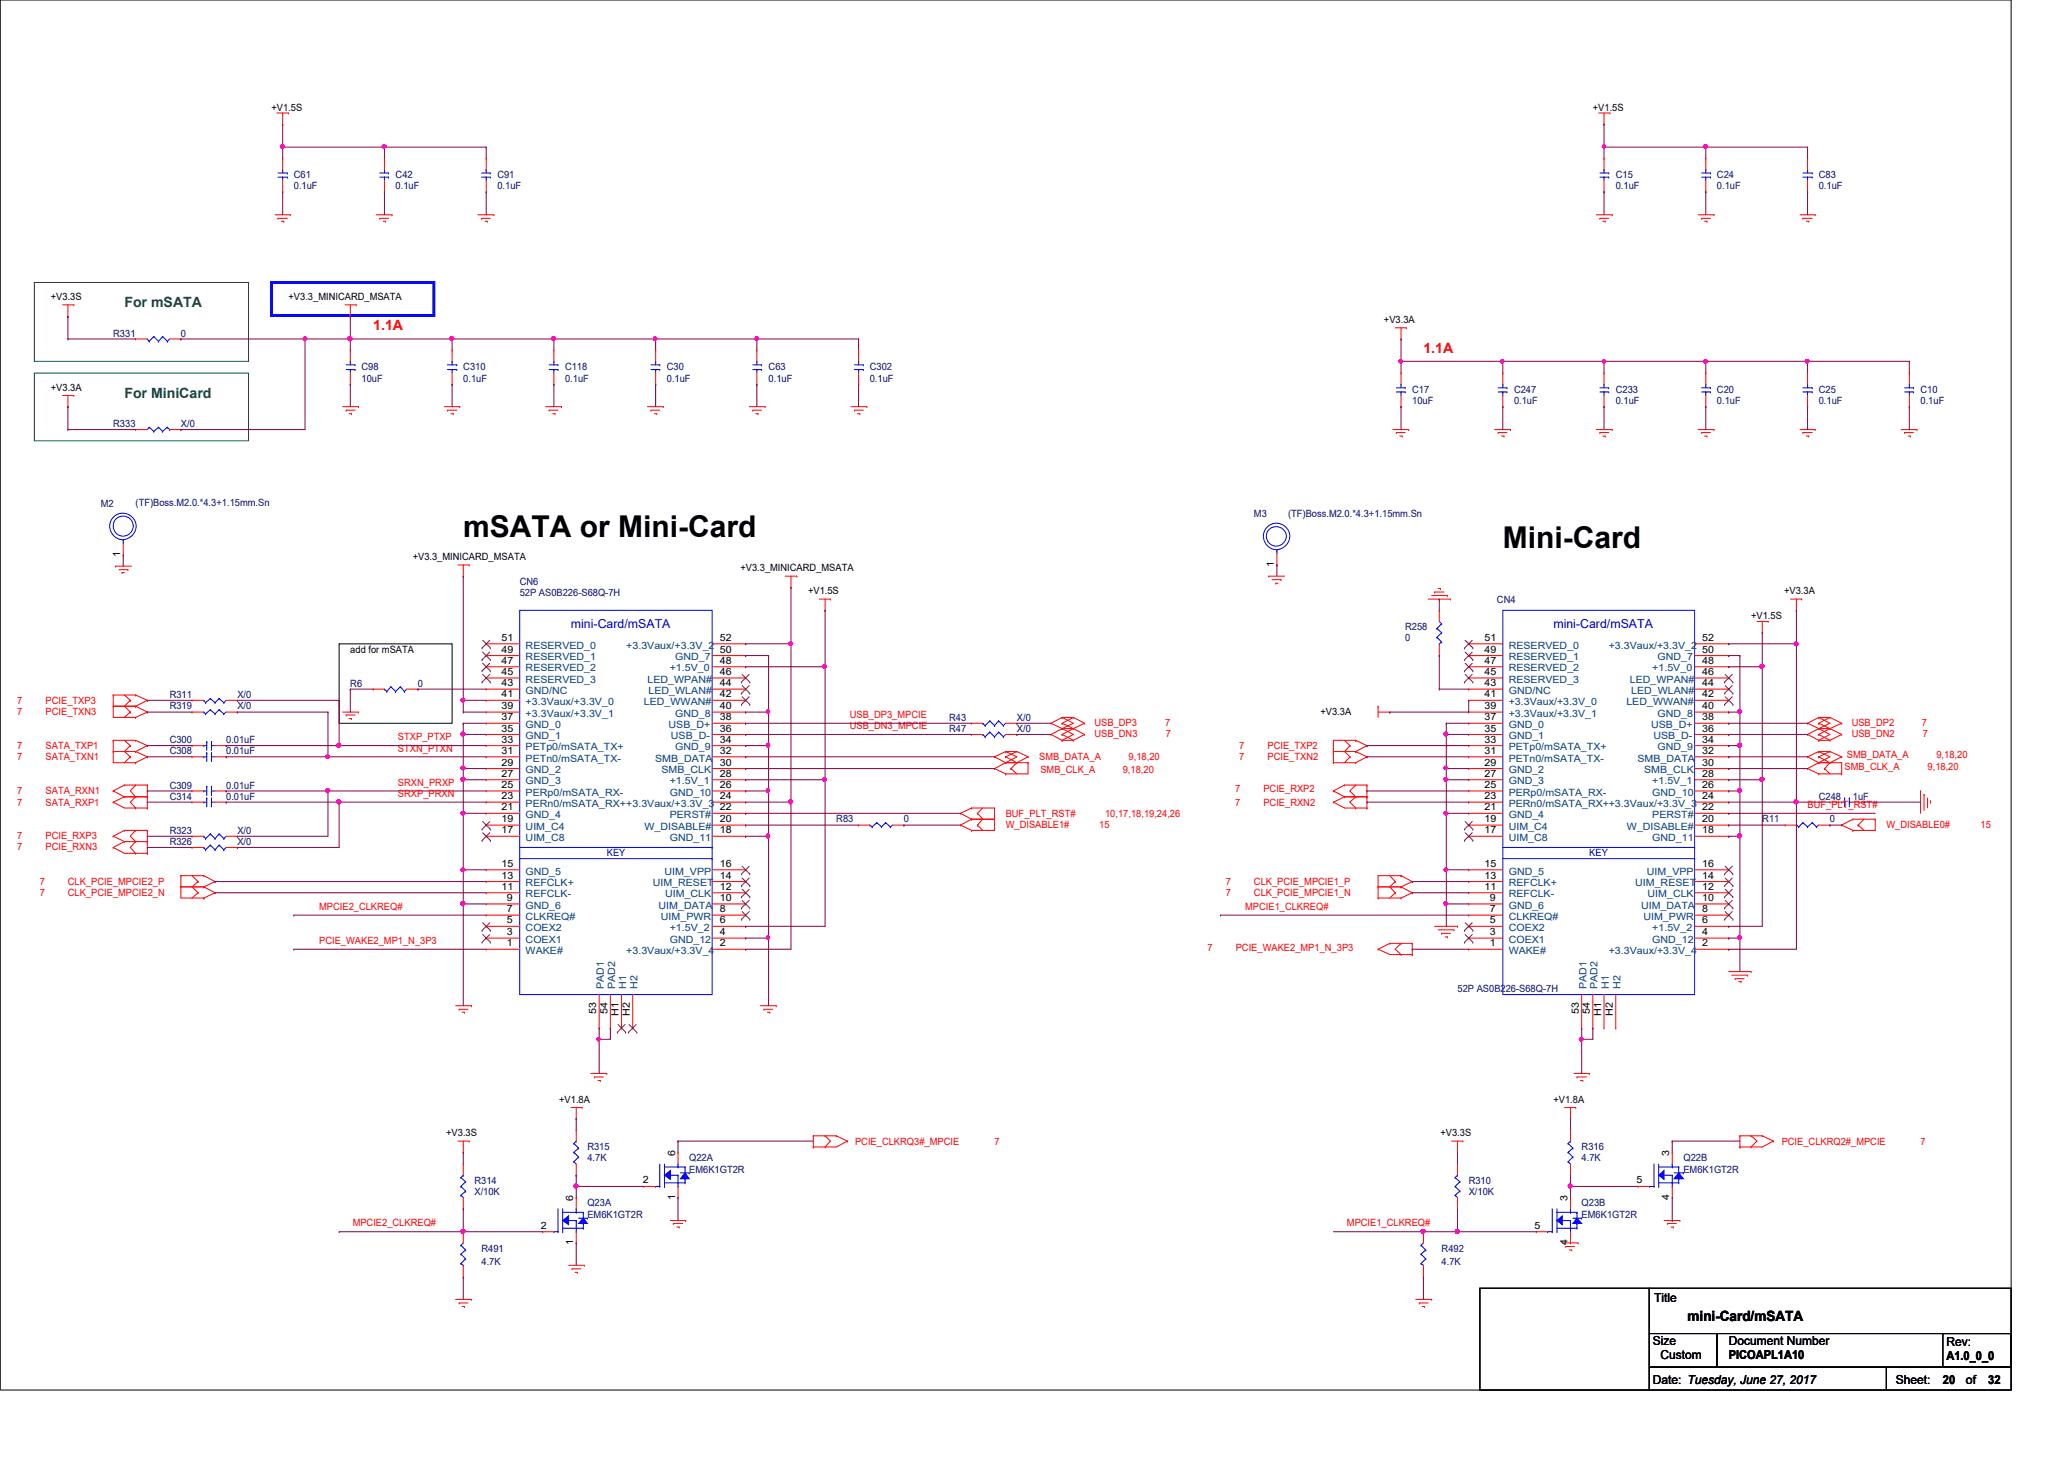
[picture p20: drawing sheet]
<svg xmlns="http://www.w3.org/2000/svg" width="297mm" height="210mm" viewBox="0 0 297 210" stroke-linecap="round" stroke-linejoin="round" font-family="sans-serif">
<defs><g id="words">
<g font-size="4.3">
<text x="66.7" y="77.2">mSATA or Mini-Card</text>
<text x="216.3" y="78.8">Mini-Card</text>
</g>
<g font-size="2" fill="#008000">
<text x="17.9" y="44.2">For mSATA</text>
<text x="17.9" y="57.2">For MiniCard</text>
</g>
<g font-size="2" fill="#f00">
<text x="53.7" y="47.5">1.1A</text>
<text x="204.8" y="50.7">1.1A</text>
</g>
<text font-size="2" x="242.9" y="190">mini-Card/mSATA</text>
<g font-size="1.8" fill="#00f">
<text x="82.2" y="90.3">mini-Card/mSATA</text>
<text x="223.6" y="90.3">mini-Card/mSATA</text>
</g>
<g font-size="1.8">
<text x="238" y="187.3">Title</text>
<text x="237.9" y="193.5">Size</text>
<text x="239" y="195.6">Custom</text>
<text x="248.8" y="193.5">Document Number</text>
<text x="248.8" y="195.6">PICOAPL1A10</text>
<text x="280.1" y="195.7">A1.0_0_0</text>
<text x="280.1" y="193.7">Rev:</text>
<text x="237.9" y="199.1">Date: Tuesday, June 27, 2017</text>
<text x="272.8" y="199.1">Sheet:</text>
<text x="279.6" y="199.1">20</text>
<text x="282.9" y="199.1">of</text>
<text x="286.1" y="199.1">32</text>
</g>
<g font-size="1.4">
<text x="39.1" y="15.9">+V1.5S</text>
<text x="229.2" y="15.9">+V1.5S</text>
<text x="7.3" y="43.2">+V3.3S</text>
<text x="41.5" y="43.2">+V3.3_MINICARD_MSATA</text>
<text x="199.2" y="46.5">+V3.3A</text>
<text x="7.3" y="56.2">+V3.3A</text>
<text x="17.3" y="80.2" transform="rotate(-90 17.3 80.2)">1</text>
<text x="59.4" y="80.6">+V3.3_MINICARD_MSATA</text>
<text x="106.5" y="82.2">+V3.3_MINICARD_MSATA</text>
<text x="183.3" y="81.6" transform="rotate(-90 183.3 81.6)">1</text>
<text x="116.3" y="85.5">+V1.5S</text>
<text x="252" y="89.1">+V1.5S</text>
<text x="256.7" y="85.5">+V3.3A</text>
<text x="50.4" y="93.9">add for mSATA</text>
<text x="72.2" y="95.5">47</text>
<text x="72.2" y="93.9">49</text>
<text x="72.2" y="92.2">51</text>
<text x="103.6" y="95.5">48</text>
<text x="103.6" y="93.9">50</text>
<text x="103.6" y="92.2">52</text>
<text x="213.7" y="95.5">47</text>
<text x="213.7" y="93.9">49</text>
<text x="213.7" y="92.2">51</text>
<text x="245" y="95.5">48</text>
<text x="245" y="93.9">50</text>
<text x="245" y="92.2">52</text>
<text x="72.2" y="100.3">41</text>
<text x="72.2" y="98.7">43</text>
<text x="72.2" y="97.1">45</text>
<text x="103.6" y="100.3">42</text>
<text x="103.6" y="98.7">44</text>
<text x="103.6" y="97.1">46</text>
<text x="213.7" y="100.3">41</text>
<text x="213.7" y="98.7">43</text>
<text x="213.7" y="97.1">45</text>
<text x="245" y="100.3">42</text>
<text x="245" y="98.7">44</text>
<text x="245" y="97.1">46</text>
<text x="72.2" y="106.8">33</text>
<text x="72.2" y="105.2">35</text>
<text x="72.2" y="103.6">37</text>
<text x="72.2" y="102">39</text>
<text x="103.6" y="106.8">34</text>
<text x="103.6" y="105.2">36</text>
<text x="103.6" y="103.6">38</text>
<text x="103.6" y="102">40</text>
<text x="190" y="102.9">+V3.3A</text>
<text x="213.7" y="106.8">33</text>
<text x="213.7" y="105.2">35</text>
<text x="213.7" y="103.6">37</text>
<text x="213.7" y="102">39</text>
<text x="245" y="106.8">34</text>
<text x="245" y="105.2">36</text>
<text x="245" y="103.6">38</text>
<text x="245" y="102">40</text>
<text x="72.2" y="113.4">25</text>
<text x="72.2" y="111.8">27</text>
<text x="72.2" y="110.2">29</text>
<text x="72.2" y="108.5">31</text>
<text x="103.6" y="113.4">26</text>
<text x="103.6" y="111.8">28</text>
<text x="103.6" y="110.2">30</text>
<text x="103.6" y="108.5">32</text>
<text x="213.7" y="113.4">25</text>
<text x="213.7" y="111.8">27</text>
<text x="213.7" y="110.2">29</text>
<text x="213.7" y="108.5">31</text>
<text x="245" y="113.4">26</text>
<text x="245" y="111.8">28</text>
<text x="245" y="110.2">30</text>
<text x="245" y="108.5">32</text>
<text x="72.2" y="119.9">17</text>
<text x="72.2" y="118.3">19</text>
<text x="72.2" y="116.6">21</text>
<text x="72.2" y="115">23</text>
<text x="103.6" y="119.9">18</text>
<text x="103.6" y="118.3">20</text>
<text x="103.6" y="116.6">22</text>
<text x="103.6" y="115">24</text>
<text x="213.7" y="119.9">17</text>
<text x="213.7" y="118.3">19</text>
<text x="213.7" y="116.6">21</text>
<text x="213.7" y="115">23</text>
<text x="245" y="119.9">18</text>
<text x="245" y="118.3">20</text>
<text x="245" y="116.6">22</text>
<text x="245" y="115">24</text>
<text x="72.2" y="124.7">15</text>
<text x="103.6" y="124.7">16</text>
<text x="213.7" y="124.7">15</text>
<text x="245" y="124.7">16</text>
<text x="72.2" y="128">11</text>
<text x="72.2" y="126.4">13</text>
<text x="72.9" y="131.2">7</text>
<text x="72.9" y="129.6">9</text>
<text x="103.6" y="131.2">8</text>
<text x="103.6" y="129.6">10</text>
<text x="103.6" y="128">12</text>
<text x="103.6" y="126.4">14</text>
<text x="213.7" y="128">11</text>
<text x="213.7" y="126.4">13</text>
<text x="214.4" y="131.2">7</text>
<text x="214.4" y="129.6">9</text>
<text x="245" y="131.2">8</text>
<text x="245" y="129.6">10</text>
<text x="245" y="128">12</text>
<text x="245" y="126.4">14</text>
<text x="72.9" y="136.1">1</text>
<text x="72.9" y="134.5">3</text>
<text x="72.9" y="132.8">5</text>
<text x="103.6" y="136.1">2</text>
<text x="103.6" y="134.5">4</text>
<text x="103.6" y="132.8">6</text>
<text x="214.4" y="136.1">1</text>
<text x="214.4" y="134.5">3</text>
<text x="214.4" y="132.8">5</text>
<text x="245" y="136.1">2</text>
<text x="245" y="134.5">4</text>
<text x="245" y="132.8">6</text>
<text x="85.8" y="145.9" transform="rotate(-90 85.8 145.9)">53</text>
<text x="87.4" y="145.9" transform="rotate(-90 87.4 145.9)">54</text>
<text x="89" y="146.1" transform="rotate(-90 89 146.1)">H1</text>
<text x="90.6" y="146.1" transform="rotate(-90 90.6 146.1)">H2</text>
<text x="227.2" y="145.9" transform="rotate(-90 227.2 145.9)">53</text>
<text x="228.8" y="145.9" transform="rotate(-90 228.8 145.9)">54</text>
<text x="230.4" y="146.1" transform="rotate(-90 230.4 146.1)">H1</text>
<text x="232.1" y="146.1" transform="rotate(-90 232.1 146.1)">H2</text>
<text x="80.5" y="158.7">+V1.8A</text>
<text x="223.6" y="158.7">+V1.8A</text>
<text x="64.2" y="163.5">+V3.3S</text>
<text x="97.2" y="166.4" transform="rotate(-90 97.2 166.4)">6</text>
<text x="207.3" y="163.5">+V3.3S</text>
<text x="240.2" y="166.4" transform="rotate(-90 240.2 166.4)">3</text>
<text x="82.5" y="172.8" transform="rotate(-90 82.5 172.8)">6</text>
<text x="92.5" y="170.3">2</text>
<text x="97.2" y="172.6" transform="rotate(-90 97.2 172.6)">1</text>
<text x="225.6" y="172.8" transform="rotate(-90 225.6 172.8)">3</text>
<text x="235.5" y="170.3">5</text>
<text x="240.2" y="172.6" transform="rotate(-90 240.2 172.6)">4</text>
<text x="77.8" y="176.8">2</text>
<text x="82.5" y="179.2" transform="rotate(-90 82.5 179.2)">1</text>
<text x="220.8" y="176.8">5</text>
<text x="225.6" y="179.2" transform="rotate(-90 225.6 179.2)">4</text>
</g>
<g font-size="1.4" fill="#000080">
<text x="42.3" y="25.7">C61</text>
<text x="42.3" y="27.3">0.1uF</text>
<text x="56.9" y="25.7">C42</text>
<text x="56.9" y="27.3">0.1uF</text>
<text x="71.6" y="25.7">C91</text>
<text x="71.6" y="27.3">0.1uF</text>
<text x="232.5" y="25.7">C15</text>
<text x="232.5" y="27.3">0.1uF</text>
<text x="247.1" y="25.7">C24</text>
<text x="247.1" y="27.3">0.1uF</text>
<text x="261.7" y="25.7">C83</text>
<text x="261.7" y="27.3">0.1uF</text>
<text x="16.3" y="48.4">R331</text>
<text x="26" y="48.4">0</text>
<text x="52" y="53.3">C98</text>
<text x="66.7" y="53.3">C310</text>
<text x="81.3" y="53.3">C118</text>
<text x="96" y="53.3">C30</text>
<text x="110.6" y="53.3">C63</text>
<text x="125.2" y="53.3">C302</text>
<text x="52" y="54.9">10uF</text>
<text x="66.7" y="54.9">0.1uF</text>
<text x="81.3" y="54.9">0.1uF</text>
<text x="96" y="54.9">0.1uF</text>
<text x="110.6" y="54.9">0.1uF</text>
<text x="125.2" y="54.9">0.1uF</text>
<text x="203.2" y="56.6">C17</text>
<text x="203.2" y="58.2">10uF</text>
<text x="217.9" y="56.6">C247</text>
<text x="217.9" y="58.2">0.1uF</text>
<text x="232.5" y="56.6">C233</text>
<text x="232.5" y="58.2">0.1uF</text>
<text x="247.1" y="56.6">C20</text>
<text x="247.1" y="58.2">0.1uF</text>
<text x="261.7" y="56.6">C25</text>
<text x="261.7" y="58.2">0.1uF</text>
<text x="276.4" y="56.6">C10</text>
<text x="276.4" y="58.2">0.1uF</text>
<text x="16.3" y="61.4">R333</text>
<text x="26" y="61.4">X/0</text>
<text x="14.5" y="73">M2</text>
<text x="19.5" y="72.8">(TF)Boss.M2.0.*4.3+1.15mm.Sn</text>
<text x="180.5" y="74.4">M3</text>
<text x="185.4" y="74.4">(TF)Boss.M2.0.*4.3+1.15mm.Sn</text>
<text x="74.8" y="84.2">CN6</text>
<text x="74.8" y="85.8">52P AS0B226-S68Q-7H</text>
<text x="215.4" y="86.8">CN4</text>
<text x="202.2" y="90.7">R258</text>
<text x="202.2" y="92.3">0</text>
<text x="24.4" y="100.4">R311</text>
<text x="34.2" y="100.4">X/0</text>
<text x="50.4" y="98.8">R6</text>
<text x="60.2" y="98.8">0</text>
<text x="24.4" y="102">R319</text>
<text x="24.4" y="106.9">C300</text>
<text x="32.6" y="106.9">0.01uF</text>
<text x="34.2" y="102">X/0</text>
<text x="136.6" y="103.7">R43</text>
<text x="136.6" y="105.3">R47</text>
<text x="146.3" y="103.7">X/0</text>
<text x="146.3" y="105.3">X/0</text>
<text x="24.4" y="113.5">C309</text>
<text x="24.4" y="108.5">C308</text>
<text x="32.6" y="113.5">0.01uF</text>
<text x="32.6" y="108.5">0.01uF</text>
<text x="24.4" y="120">R323</text>
<text x="24.4" y="115.1">C314</text>
<text x="32.6" y="115.1">0.01uF</text>
<text x="34.2" y="120">X/0</text>
<text x="120.4" y="118.3">R83</text>
<text x="130.1" y="118.3">0</text>
<text x="253.6" y="118.3">R11</text>
<text x="261.7" y="115.1">C248</text>
<text x="263.4" y="118.3">0</text>
<text x="266.7" y="115.1">1uF</text>
<text x="24.4" y="121.6">R326</text>
<text x="34.2" y="121.6">X/0</text>
<text x="209.8" y="142.7">52P AS0B226-S68Q-7H</text>
<text x="84.5" y="165.4">R315</text>
<text x="84.5" y="167">4.7K</text>
<text x="99.2" y="167">Q22A</text>
<text x="227.6" y="165.4">R316</text>
<text x="227.6" y="167">4.7K</text>
<text x="242.3" y="167">Q22B</text>
<text x="68.3" y="170.3">R314</text>
<text x="68.3" y="172">X/10K</text>
<text x="84.5" y="173.6">Q23A</text>
<text x="99.2" y="168.7">EM6K1GT2R</text>
<text x="211.4" y="170.3">R310</text>
<text x="211.4" y="172">X/10K</text>
<text x="227.6" y="173.6">Q23B</text>
<text x="242.3" y="168.7">EM6K1GT2R</text>
<text x="84.5" y="175.2">EM6K1GT2R</text>
<text x="227.6" y="175.2">EM6K1GT2R</text>
<text x="69.3" y="180.1">R491</text>
<text x="69.3" y="182">4.7K</text>
<text x="207.5" y="180.1">R492</text>
<text x="207.5" y="182">4.7K</text>
</g>
<g font-size="1.4" fill="#004080">
<text x="75.6" y="95">RESERVED_1</text>
<text x="75.6" y="93.3">RESERVED_0</text>
<text x="90.1" y="93.3">+3.3Vaux/+3.3V_2</text>
<text x="97.2" y="95">GND_7</text>
<text x="217.1" y="95">RESERVED_1</text>
<text x="217.1" y="93.3">RESERVED_0</text>
<text x="231.5" y="93.3">+3.3Vaux/+3.3V_2</text>
<text x="238.5" y="95">GND_7</text>
<text x="75.6" y="101.4">+3.3Vaux/+3.3V_0</text>
<text x="75.6" y="99.8">GND/NC</text>
<text x="75.6" y="98.2">RESERVED_3</text>
<text x="75.6" y="96.6">RESERVED_2</text>
<text x="92.7" y="101.4">LED_WWAN#</text>
<text x="93.2" y="98.2">LED_WPAN#</text>
<text x="93.3" y="99.8">LED_WLAN#</text>
<text x="96.4" y="96.6">+1.5V_0</text>
<text x="217.1" y="101.4">+3.3Vaux/+3.3V_0</text>
<text x="217.1" y="99.8">GND/NC</text>
<text x="217.1" y="98.2">RESERVED_3</text>
<text x="217.1" y="96.6">RESERVED_2</text>
<text x="234.1" y="101.4">LED_WWAN#</text>
<text x="234.6" y="98.2">LED_WPAN#</text>
<text x="234.7" y="99.8">LED_WLAN#</text>
<text x="237.8" y="96.6">+1.5V_0</text>
<text x="75.6" y="108">PETp0/mSATA_TX+</text>
<text x="75.6" y="106.3">GND_1</text>
<text x="75.6" y="104.7">GND_0</text>
<text x="75.6" y="103.1">+3.3Vaux/+3.3V_1</text>
<text x="96.2" y="104.7">USB_D+</text>
<text x="96.6" y="106.3">USB_D-</text>
<text x="97.2" y="108">GND_9</text>
<text x="97.2" y="103.1">GND_8</text>
<text x="217.1" y="108">PETp0/mSATA_TX+</text>
<text x="217.1" y="106.3">GND_1</text>
<text x="217.1" y="104.7">GND_0</text>
<text x="217.1" y="103.1">+3.3Vaux/+3.3V_1</text>
<text x="237.6" y="104.7">USB_D+</text>
<text x="238" y="106.3">USB_D-</text>
<text x="238.5" y="108">GND_9</text>
<text x="238.5" y="103.1">GND_8</text>
<text x="75.6" y="112.9">GND_3</text>
<text x="75.6" y="111.3">GND_2</text>
<text x="75.6" y="109.6">PETn0/mSATA_TX-</text>
<text x="94.3" y="109.6">SMB_DATA</text>
<text x="95.2" y="111.3">SMB_CLK</text>
<text x="96.4" y="112.9">+1.5V_1</text>
<text x="217.1" y="112.9">GND_3</text>
<text x="217.1" y="111.3">GND_2</text>
<text x="217.1" y="109.6">PETn0/mSATA_TX-</text>
<text x="235.7" y="109.6">SMB_DATA</text>
<text x="236.6" y="111.3">SMB_CLK</text>
<text x="237.8" y="112.9">+1.5V_1</text>
<text x="75.6" y="119.4">UIM_C4</text>
<text x="75.6" y="117.7">GND_4</text>
<text x="75.6" y="116.1">PERn0/mSATA_RX++3.3Vaux/+3.3V_3</text>
<text x="75.6" y="114.5">PERp0/mSATA_RX-</text>
<text x="92.7" y="119.4">W_DISABLE#</text>
<text x="96.4" y="117.7">PERST#</text>
<text x="96.4" y="114.5">GND_10</text>
<text x="217.1" y="119.4">UIM_C4</text>
<text x="217.1" y="117.7">GND_4</text>
<text x="217.1" y="116.1">PERn0/mSATA_RX++3.3Vaux/+3.3V_3</text>
<text x="217.1" y="114.5">PERp0/mSATA_RX-</text>
<text x="234.1" y="119.4">W_DISABLE#</text>
<text x="237.8" y="117.7">PERST#</text>
<text x="237.8" y="114.5">GND_10</text>
<text x="75.6" y="125.8">GND_5</text>
<text x="75.6" y="121">UIM_C8</text>
<text x="95.6" y="125.8">UIM_VPP</text>
<text x="96.4" y="121">GND_11</text>
<text x="217.1" y="125.8">GND_5</text>
<text x="217.1" y="121">UIM_C8</text>
<text x="237" y="125.8">UIM_VPP</text>
<text x="237.8" y="121">GND_11</text>
<text x="75.6" y="130.7">GND_6</text>
<text x="75.6" y="129.1">REFCLK-</text>
<text x="75.6" y="127.5">REFCLK+</text>
<text x="93.9" y="127.5">UIM_RESET</text>
<text x="94.8" y="130.7">UIM_DATA</text>
<text x="95.7" y="129.1">UIM_CLK</text>
<text x="217.1" y="130.7">GND_6</text>
<text x="217.1" y="129.1">REFCLK-</text>
<text x="217.1" y="127.5">REFCLK+</text>
<text x="235.3" y="127.5">UIM_RESET</text>
<text x="236.2" y="130.7">UIM_DATA</text>
<text x="237.1" y="129.1">UIM_CLK</text>
<text x="75.6" y="137.2">WAKE#</text>
<text x="75.6" y="135.6">COEX1</text>
<text x="75.6" y="133.9">COEX2</text>
<text x="75.6" y="132.3">CLKREQ#</text>
<text x="90.1" y="137.2">+3.3Vaux/+3.3V_4</text>
<text x="95.1" y="132.3">UIM_PWR</text>
<text x="96.4" y="135.6">GND_12</text>
<text x="96.4" y="133.9">+1.5V_2</text>
<text x="217.1" y="137.2">WAKE#</text>
<text x="217.1" y="135.6">COEX1</text>
<text x="217.1" y="133.9">COEX2</text>
<text x="217.1" y="132.3">CLKREQ#</text>
<text x="231.5" y="137.2">+3.3Vaux/+3.3V_4</text>
<text x="236.5" y="132.3">UIM_PWR</text>
<text x="237.8" y="135.6">GND_12</text>
<text x="237.8" y="133.9">+1.5V_2</text>
<text x="86.9" y="142.2" transform="rotate(-90 86.9 142.2)">PAD1</text>
<text x="88.5" y="142.2" transform="rotate(-90 88.5 142.2)">PAD2</text>
<text x="90.1" y="142.2" transform="rotate(-90 90.1 142.2)">H1</text>
<text x="91.7" y="142.2" transform="rotate(-90 91.7 142.2)">H2</text>
<text x="228.3" y="142.2" transform="rotate(-90 228.3 142.2)">PAD1</text>
<text x="229.9" y="142.2" transform="rotate(-90 229.9 142.2)">PAD2</text>
<text x="231.5" y="142.2" transform="rotate(-90 231.5 142.2)">H1</text>
<text x="233.2" y="142.2" transform="rotate(-90 233.2 142.2)">H2</text>
</g>
<g font-size="1.4" fill="#f00">
<text x="2.5" y="101.3">7</text>
<text x="6.6" y="101.3">PCIE_TXP3</text>
<text x="2.5" y="102.9">7</text>
<text x="2.5" y="107.8">7</text>
<text x="6.6" y="102.9">PCIE_TXN3</text>
<text x="6.6" y="107.8">SATA_TXP1</text>
<text x="57.3" y="106.5">STXP_PTXP</text>
<text x="122.3" y="104.9">USB_DN3_MPCIE</text>
<text x="122.3" y="103.3">USB_DP3_MPCIE</text>
<text x="157.5" y="104.5">USB_DP3</text>
<text x="157.5" y="106.1">USB_DN3</text>
<text x="167.7" y="104.5">7</text>
<text x="167.8" y="106.1">7</text>
<text x="178.3" y="107.8">7</text>
<text x="182.4" y="107.8">PCIE_TXP2</text>
<text x="266.5" y="104.5">USB_DP2</text>
<text x="266.5" y="106.1">USB_DN2</text>
<text x="276.6" y="104.5">7</text>
<text x="276.7" y="106.1">7</text>
<text x="2.5" y="109.4">7</text>
<text x="6.6" y="109.4">SATA_TXN1</text>
<text x="57.3" y="108.1">STXN_PTXN</text>
<text x="57.3" y="113">SRXN_PRXP</text>
<text x="149.6" y="109.4">SMB_DATA_A</text>
<text x="149.7" y="111.2">SMB_CLK_A</text>
<text x="161.6" y="111.2">9,18,20</text>
<text x="162.4" y="109.4">9,18,20</text>
<text x="177.8" y="114">7</text>
<text x="178.3" y="109.4">7</text>
<text x="181.8" y="114">PCIE_RXP2</text>
<text x="182.4" y="109.4">PCIE_TXN2</text>
<text x="265.5" y="110.8">SMB_CLK_A</text>
<text x="265.8" y="109.1">SMB_DATA_A</text>
<text x="277.4" y="110.8">9,18,20</text>
<text x="278.7" y="109.1">9,18,20</text>
<text x="2.5" y="115.9">7</text>
<text x="2.5" y="114.2">7</text>
<text x="6.6" y="115.9">SATA_RXP1</text>
<text x="6.6" y="114.2">SATA_RXN1</text>
<text x="57.3" y="114.6">SRXP_PRXN</text>
<text x="144.7" y="119.1">W_DISABLE1#</text>
<text x="144.7" y="117.5">BUF_PLT_RST#</text>
<text x="158.2" y="119.1">15</text>
<text x="159" y="117.5">10,17,18,19,24,26</text>
<text x="177.8" y="115.9">7</text>
<text x="181.8" y="115.9">PCIE_RXN2</text>
<text x="260.1" y="116.2">BUF_PLT_RST#</text>
<text x="271.5" y="119.1">W_DISABLE0#</text>
<text x="285" y="119.1">15</text>
<text x="2.5" y="120.7">7</text>
<text x="2.5" y="122.3">7</text>
<text x="6.6" y="120.7">PCIE_RXP3</text>
<text x="6.6" y="122.3">PCIE_RXN3</text>
<text x="5.7" y="128.9">7</text>
<text x="5.7" y="127.3">7</text>
<text x="9.8" y="128.9">CLK_PCIE_MPCIE2_N</text>
<text x="9.8" y="127.3">CLK_PCIE_MPCIE2_P</text>
<text x="45.9" y="130.9">MPCIE2_CLKREQ#</text>
<text x="176.4" y="127.3">7</text>
<text x="176.4" y="128.9">7</text>
<text x="179.2" y="130.9">MPCIE1_CLKREQ#</text>
<text x="180.5" y="127.3">CLK_PCIE_MPCIE1_P</text>
<text x="180.5" y="128.9">CLK_PCIE_MPCIE1_N</text>
<text x="45.9" y="135.8">PCIE_WAKE2_MP1_N_3P3</text>
<text x="173.8" y="136.8">7</text>
<text x="177.8" y="136.8">PCIE_WAKE2_MP1_N_3P3</text>
<text x="123.1" y="164.7">PCIE_CLKRQ3#_MPCIE</text>
<text x="143.1" y="164.7">7</text>
<text x="256.4" y="164.7">PCIE_CLKRQ2#_MPCIE</text>
<text x="276.4" y="164.7">7</text>
<text x="50.8" y="176.4">MPCIE2_CLKREQ#</text>
<text x="193.8" y="176.4">MPCIE1_CLKREQ#</text>
</g>
<g font-size="1.4" fill="#00f">
<text x="87.3" y="123.2">KEY</text>
<text x="228.7" y="123.2">KEY</text>
</g>
</g></defs>
<path d="M0 0h289.4v200h-289.4zM48.8 92.6h16.3v11.5h-16.3zM213 185.3h24.4v14.7h-24.4zM237.4 191.9h9.7v4.8h-9.7zM237.4 196.7h34.1v3.3h-34.1zM237.4 185.3h52v6.6h-52zM247.1 191.9h42.3v4.8h-42.3zM271.5 196.7h17.9v3.3h-17.9zM279.6 191.9h9.8v4.8h-9.8z" fill="none" stroke="#000" stroke-width=".14"/>
<path d="M4.9 40.6h30.9v11.4h-30.9zM4.9 53.7h30.9v9.7h-30.9z" fill="none" stroke="#008000" stroke-width=".14"/>
<path d="M39.1 40.6h23.3v4.8h-23.3z" fill="none" stroke="#00f" stroke-width=".42"/>
<g fill="none" stroke="#f00" stroke-width=".14">
<path d="M39.8 16.3h1.7M40.7 17.9h.1M40.7 16.3v1.6M41.5 16.3h.1M230.1 16.3h1.6M230.8 17.9h.1M230.8 16.3v1.6M231.7 16.3h.1M39.6 30.9h2.2M40 31.4h.1M40 31.4h1.4M40.5 31.8h.3"/>
<path d="M40.8 31.8h.1M41.8 30.9h.1M54.1 30.9h2.3M54.6 31.4h.1M54.6 31.4h1.3M55.2 31.8h.3M55.5 31.8h.1M56.4 30.9h.1M68.8 30.9h2.3M69.3 31.4h.1M69.3 31.4h1.3M69.8 31.8h.3"/>
<path d="M70.1 31.8h.1M71.1 30.9h.1M229.7 30.9h2.3M230.2 31.4h.1M230.2 31.4h1.3M230.7 31.8h.3M231 31.8h.1M232 30.9h.1M244.4 30.9h2.3M244.9 31.4h.1M244.9 31.4h1.3M245.3 31.8h.4"/>
<path d="M245.7 31.8h.1M246.7 30.9h.1M259 30.9h2.2M259.5 31.4h.1M259.5 31.4h1.3M260 31.8h.3M260.3 31.8h.1M261.2 30.9h.1M9 43.9h1.6M9 56.9h1.6M9.8 45.6h.1M9.8 58.5h.1"/>
<path d="M9.8 43.9v1.7M9.8 56.9v1.6M10.6 43.9h.1M10.6 56.9h.1M49.3 58.5h2.3M49.7 43.9h1.6M49.8 59h.1M49.8 59h1.3M50.2 59.5h.4M50.4 45.6h.1M50.4 43.9v1.7M50.6 59.5h.1"/>
<path d="M51.3 43.9h.1M51.6 58.5h.1M64 58.5h2.2M64.4 59h.1M64.4 59h1.3M64.9 59.5h.3M65.2 59.5h.1M66.2 58.5h.1M78.5 58.5h2.3M79 59h.1M79 59h1.3M79.5 59.5h.4"/>
<path d="M79.9 59.5h.1M80.8 58.5h.1M93.2 58.5h2.3M93.7 59h.1M93.7 59h1.3M94.2 59.5h.3M94.5 59.5h.1M95.5 58.5h.1M107.8 58.5h2.3M108.3 59h.1M108.3 59h1.3M108.8 59.5h.3"/>
<path d="M109.1 59.5h.1M110.1 58.5h.1M122.5 58.5h2.3M123 59h.1M123 59h1.2M123.4 59.5h.3M123.7 59.5h.1M124.8 58.5h.1M200.8 47.2h1.6M201.6 48.8h.1M201.6 47.2v1.6M202.4 47.2h.1"/>
<path d="M260.1 58.5h.1M260.1 53.7h.1M260.1 53.7v1.6M260.1 56.9v1.6M200.4 61.8h2.3M201 62.2h.1M201 62.2h1.2M201.5 62.7h.3M201.8 62.7h.1M202.7 61.8h.1M215.1 61.8h2.3M215.6 62.2h.1"/>
<path d="M215.6 62.2h1.3M216.1 62.7h.3M216.4 62.7h.1M217.4 61.8h.1M229.7 61.8h2.3M230.2 62.2h.1M230.2 62.2h1.3M230.7 62.7h.3M231 62.7h.1M232 61.8h.1M244.4 61.8h2.3M244.9 62.2h.1"/>
<path d="M244.9 62.2h1.3M245.3 62.7h.4M245.7 62.7h.1M246.7 61.8h.1M259 61.8h2.2M259.5 62.2h.1M259.5 62.2h1.3M260 62.7h.3M260.3 62.7h.1M261.2 61.8h.1M273.6 61.8h2.3M274.1 62.2h.1"/>
<path d="M274.1 62.2h1.3M274.6 62.7h.4M275 62.7h.1M275.9 61.8h.1M16.3 100h.1M16.3 100v3.2h3.2M16.3 100h3.2M16.6 81.4h.1M16.6 81.4h2.3M17.1 82h1.3M17.6 82.4h.1M17.6 82.4h.3"/>
<path d="M17.9 100l.9 .8M18.4 82h.1M19.5 100h.1M19.5 100l1.7 .8M65.9 81.3h1.6M66.7 82.9h.1M66.7 81.3v1.6M67.5 81.3h.1M113 82.9h1.7M113.8 84.5h.1M113.8 82.9v1.6M114.7 82.9h.1"/>
<path d="M117.9 86.2h1.6M118.7 87.8h.1M118.7 86.2v1.6M119.5 86.2h.1M182.6 82.9h.1M182.6 82.9h2.3M183.1 83.4h1.3M183.6 83.9h.1M183.6 83.9h.3M184.4 83.4h.1M205.5 86.2h3.2M206 85.7h2.3"/>
<path d="M206.5 85.2h.1M206.5 85.2h1.3M207 84.7h.3M207.3 84.7h.1M208.3 85.7h.1M208.7 86.2h.1M252.9 89.4h1.6M253.6 91h.1M253.6 89.4v1.6M254.5 89.4h.1M257.7 86.2h1.6M258.5 87.8h.1"/>
<path d="M258.5 86.2v1.6M259.3 86.2h.1M16.3 101.6h.1M16.3 115.4h.1M16.3 108.1h.1M16.3 106.5h.1M16.3 113.8h.1M16.3 106.5v3.2h3.2M16.3 106.5h3.2M16.3 108.1h3.2M16.3 115.4l1.6 .8h3.3M16.3 101.6h3.2"/>
<path d="M16.3 113.8l1.6 .8M17.9 119.5h.1M17.9 114.6h.1M17.9 112.9h.1M17.9 114.6h3.3M17.9 112.9h3.3M17.9 119.5l-1.6 .8M17.9 119.5h3.3M17.9 114.6l-1.6 .8M17.9 106.5l.9 .8M17.9 112.9l-1.6 .9M18.8 100.8h.1"/>
<path d="M18.8 102.4h.1M18.8 108.9h.1M18.8 107.3h.1M18.8 100.8l-.9 .8 .9 .8M18.8 102.4l-.9 .8M18.8 107.3l-.9 .8 .9 .8M18.8 108.9l-.9 .8M19.5 119.5h.1M19.5 101.6h.1M19.5 103.2h.1M19.5 116.2h.1M19.5 114.6h.1"/>
<path d="M19.5 109.7h.1M19.5 108.1h.1M19.5 106.5h.1M19.5 112.9h.1M19.5 119.5l-.7 .8 .7 .8M19.5 101.6l1.7 .8M19.5 114.6l-.7 .8 .7 .8M19.5 108.1l1.7 .8M19.5 106.5l1.7 .8M19.5 112.9l-.7 .9 .7 .8M21.2 119.5h.1M21.2 100.8h.1"/>
<path d="M21.2 102.4h.1M21.2 116.2h.1M21.2 114.6h.1M21.2 108.9h.1M21.2 107.3h.1M21.2 112.9h.1M21.2 112.9v3.3M21.2 119.5v3.3M21.2 100.8l-1.7 .8M21.2 102.4l-1.7 .8M21.2 108.9l-1.7 .8M21.2 107.3l-1.7 .8"/>
<path d="M27.6 100.8h.1M27.6 100.8h1.7M32.6 100.8h1.6M34.2 100.8h.1M49.3 102.4h2.3M49.8 102.9h.1M49.8 102.9h1.3M50.2 103.4h.4M50.6 103.4h.1M51.6 102.4h.1M138.2 118.7h.1M138.2 117h.1"/>
<path d="M138.2 118.7l1.6 .8M138.2 117l1.6 .9M139.8 119.5h.1M139.8 117.9h.1M139.8 116.2h.1M139.8 116.2h3.3v3.3h-3.3M139.8 117.9h3.3M139.8 117.9l-1.6 .8M139.8 116.2l-1.6 .8M140.7 118.7h.1M140.7 117h.1M140.7 117l.7 .9-.7 .8"/>
<path d="M140.7 118.7l.7 .8M141.4 116.2l-.7 .8M143.1 117.9h.1M143.1 110.6h.1M143.1 108.9h.1M143.1 110.6l1.6 .7M143.1 108.9l1.6 .8M144.7 111.3h.1M144.7 109.7h.1M144.7 108.1h.1M144.7 108.9h.1M144.7 109.7h3.3"/>
<path d="M144.7 108.1h1.6M144.7 108.1l1.6 .8-3.2 1.7M144.7 108.1l-1.6 .8M144.7 108.9l1.6 .8M145.5 110.6h.1M145.5 110.6l.8 .7M146.3 108.1h.1M146.3 109.7h.1M146.3 109.7l-.8 .9M146.3 108.1l1.7 .8M146.3 108.1l-1.6 .8M148 109.7h.1"/>
<path d="M148 108.9h.1M148 109.7v1.6h-3.3M148 108.9l-1.7 .8M151.3 104.1h.1M151.3 105.7h.1M151.3 104.1l1.6 .7M151.3 105.7l1.6 .8M152.9 104.8h.1M152.9 103.2h.1M152.9 104.1h.1M152.9 106.5h.1M152.9 105.7h.1"/>
<path d="M152.9 104.8h1.6M152.9 103.2h1.6M152.9 106.5h1.6M152.9 103.2l-1.6 .9M152.9 103.2l1.6 .9-1.6 .7M152.9 104.1l1.6 .7M152.9 104.8l-1.6 .9M152.9 104.8l1.6 .9-1.6 .8M152.9 105.7l1.6 .8M154.5 103.2h.1M154.5 104.8h.1M154.5 106.5h.1"/>
<path d="M154.5 103.2l1.6 .9M154.5 103.2l-1.6 .9M154.5 104.8l1.6 .9M154.5 104.8l-1.6 .9M156.1 104.1h.1M156.1 105.7h.1M156.1 104.1l-1.6 .7M156.1 105.7l-1.6 .8M191.9 108.1h.1M191.9 113.8h.1M191.9 115.4h.1M191.9 109.7h.1"/>
<path d="M191.9 109.7h3.2M191.9 108.1h3.2M191.9 113.8l1.6 .8M191.9 115.4l1.6 .8h3.2M193.5 112.9h.1M193.5 114.6h.1M193.5 106.5l.8 .8M193.5 114.6h3.2M193.5 112.9l-1.6 .9M193.5 112.9h3.2M193.5 114.6l-1.6 .8M194.3 107.3h.1"/>
<path d="M194.3 108.9h.1M194.3 107.3l-.8 .8 .8 .8M194.3 108.9l-.8 .8M195.1 106.5h.1M195.1 108.1h.1M195.1 114.6h.1M195.1 112.9h.1M195.1 116.2h.1M195.1 109.7h.1M195.1 106.5h-3.2v3.2M195.1 106.5l1.6 .8M195.1 112.9l-.8 .9 .8 .8"/>
<path d="M195.1 114.6l-.8 .8 .8 .8M195.1 108.1l1.6 .8M196.7 107.3h.1M196.7 114.6h.1M196.7 112.9h.1M196.7 116.2h.1M196.7 108.9h.1M196.7 107.3l-1.6 .8M196.7 112.9v3.3M196.7 108.9l-1.6 .8M198.3 101.6h.1M198.3 102.4h1.7"/>
<path d="M198.3 101.6v1.6M200 102.4h.1M260.1 104.1h.1M260.1 110.6h.1M260.1 105.7h.1M260.1 108.9h.1M260.1 104.1l1.6 .7M260.1 110.6l1.6 .7M260.1 105.7l1.6 .8M260.1 108.9l1.6 .8M261.7 103.2h.1M261.7 104.8h.1"/>
<path d="M261.7 104.1h.1M261.7 109.7h.1M261.7 111.3h.1M261.7 106.5h.1M261.7 105.7h.1M261.7 108.1h.1M261.7 108.9h.1M261.7 104.8h1.7M261.7 103.2h1.7M261.7 103.2l-1.6 .9M261.7 103.2l1.7 .9-1.7 .7M261.7 104.1l1.7 .7"/>
<path d="M261.7 109.7h3.3v1.6M261.7 111.3h3.3M261.7 108.1l1.7 .8-3.3 1.7M261.7 106.5h1.7M261.7 104.8l-1.6 .9M261.7 104.8l1.7 .9-1.7 .8M261.7 105.7l1.7 .8M261.7 108.1h1.7M261.7 108.1l-1.6 .8M261.7 108.9l1.7 .8M262.6 110.6h.1M262.6 110.6l.8 .7"/>
<path d="M263.4 104.8h.1M263.4 103.2h.1M263.4 106.5h.1M263.4 109.7h.1M263.4 108.1h.1M263.4 103.2l1.6 .9M263.4 103.2l-1.7 .9M263.4 109.7l-.8 .9M263.4 104.8l1.6 .9M263.4 104.8l-1.7 .9M263.4 108.1l1.6 .8M263.4 108.1l-1.7 .8"/>
<path d="M265 104.1h.1M265 111.3h.1M265 105.7h.1M265 108.9h.1M265 118.7h.1M265 104.1l-1.6 .7M265 105.7l-1.6 .8M265 108.9l-1.6 .8M265 118.7l1.7 .8M266.7 119.5h.1M266.7 117.9h.1M266.7 117.9h3.2"/>
<path d="M266.7 117.9l-1.7 .8M267.4 118.7h.1M267.4 118.7l.9 .8M268.3 117.9l-.9 .8M269.9 117.9h.1M269.9 117.9v1.6h-3.2M276.4 113.8h.1M276.4 113.8v3.2M276.9 114.3h.1M276.9 114.3v2.3M277.4 116.1h.1M277.4 114.8v1.3"/>
<path d="M277.8 115.2h.1M277.8 115.2v.4M16.3 120.3h.1M16.3 121.9h.1M16.3 120.3l1.6 .8M16.3 121.9l1.6 .9h3.3M17.9 121.1h.1M17.9 121.1h3.3M17.9 121.1l-1.6 .8M19.5 121.1h.1M19.5 122.8h.1M19.5 121.1l-.7 .8 .7 .9"/>
<path d="M21.2 121.1h.1M21.2 122.8h.1M26 127.6h.1M26 126h.1M26 126h3.3M26 127.6h3.3M26 126v3.2h3.3M27.6 126l.9 .8M28.5 128.4h.1M28.5 126.8h.1M28.5 126.8l-.9 .8 .9 .8M28.5 128.4l-.9 .8"/>
<path d="M29.3 129.2h.1M29.3 127.6h.1M29.3 126h.1M29.3 127.6l1.6 .8M29.3 126l1.6 .8M30.9 128.4h.1M30.9 126.8h.1M30.9 128.4l-1.6 .8M30.9 126.8l-1.6 .8M198.3 127.6h.1M198.3 129.2h.1M198.3 136.6h.1"/>
<path d="M198.3 127.6h3.3M198.3 129.2h3.3M198.3 136.6l1.7 .7h3.2M200 135.7h.1M200 126l.8 .8M200 135.7l-1.7 .9M200 135.7h3.2M200.8 126.8h.1M200.8 128.4h.1M200.8 126.8l-.8 .8 .8 .8M200.8 128.4l-.8 .8M201.6 126h.1"/>
<path d="M201.6 127.6h.1M201.6 129.2h.1M201.6 137.3h.1M201.6 135.7h.1M201.6 126h-3.3v3.2M201.6 126l1.6 .8M201.6 127.6l1.6 .8M201.6 135.7l-.8 .9 .8 .7M203.2 126.8h.1M203.2 128.4h.1M203.2 137.3h.1M203.2 135.7h.1"/>
<path d="M203.2 126.8l-1.6 .8M203.2 128.4l-1.6 .8M203.2 135.7v1.6M206.5 133.3h3.3M207 133.8h2.3M207.5 134.3h.1M207.5 134.3h1.2M208 134.8h.3M208.3 134.8h.1M209.3 133.8h.1M209.8 133.3h.1M248.8 139.8h3.2"/>
<path d="M252 139.8h.1M65.6 144.7h2.3M66.1 145.2h.1M66.1 145.2h1.2M66.5 145.6h.3M66.8 145.6h.1M67.9 144.7h.1M82.2 159.3h1.6M82.9 159.3v1.7M83.8 159.3h.1M85 154.4h2.3M85.6 154.9h.1"/>
<path d="M85.6 154.9h1.2M86.1 155.4h.3M86.4 155.4h.1M87.3 154.4h.1M109.4 144.7h2.3M109.9 145.2h.1M109.9 145.2h1.3M110.4 145.6h.4M110.8 145.6h.1M111.7 144.7h.1M225.2 159.3h1.6M226 159.3v1.7"/>
<path d="M226.5 154.4h2.2M226.8 159.3h.1M226.9 154.9h.1M226.9 154.9h1.4M227.5 155.4h.3M227.8 155.4h.1M228.7 154.4h.1M249.2 140.3h2.3M249.7 140.8h.1M249.7 140.8h1.3M250.2 141.2h.4M250.6 141.2h.1"/>
<path d="M251.5 140.3h.1M65.9 164.2h1.6M66.7 165.8h.1M66.7 164.2v1.6M67.5 164.2h.1M82.9 161h.1M96.5 175.6h2.2M96.9 176h.1M96.9 176h1.4M97.4 176.5h.3M97.7 176.5h.1M98.7 175.6h.1"/>
<path d="M117 165h.1M117 163.4h.1M117 163.4h3.4M117 163.4v1.6M118.7 165h.1M118.7 163.4h.1M118.7 163.4l.8 .8-.8 .8M120.4 163.4h.1M120.4 163.4l1.6 .8M122 164.2h.1M122 164.2l-1.6 .8h-3.4M208.9 164.2h1.6"/>
<path d="M209.8 165.8h.1M209.8 164.2v1.6M210.5 164.2h.1M224.8 178.8h2.3M225.3 179.3h.1M225.3 179.3h1.3M225.8 179.8h.4M226 161h.1M226.2 179.8h.1M227.1 178.8h.1M239.5 175.6h2.3M240 176h.1"/>
<path d="M240 176h1.3M240.5 176.5h.3M240.8 176.5h.1M241.8 175.6h.1M250.4 165h.1M250.4 163.4h.1M250.4 163.4h3.2M250.4 163.4v1.6M252 165h.1M252 163.4h.1M252 163.4l.9 .8-.9 .8M253.6 163.4h.1"/>
<path d="M253.6 163.4l1.6 .8M255.2 164.2h.1M255.2 164.2l-1.6 .8h-3.2M65.6 186.9h2.3M66.1 187.5h.1M66.1 187.5h1.2M66.5 188h.3M66.8 188h.1M67.9 186.9h.1M81.8 182h2.3M82.3 182.5h.1M82.3 182.5h1.3"/>
<path d="M82.8 183h.3M83.1 183h.1M84.1 182h.1M203.7 186.9h2.3M204.3 187.5h.1M204.3 187.5h1.2M204.7 188h.3M205 188h.1M206 186.9h.1"/>
</g>
<g fill="none" stroke="#00f" stroke-width=".14">
<path d="M259.5 55.8h1.3M259.5 56.4h1.3M260.1 55.3h.1M260.1 56.4h.1M260.1 55.3v.5M260.1 56.4v.5M260.8 55.8h.1M260.8 56.4h.1M29.3 100.8h.1M29.3 100.8l.3 .3M29.6 101.1h.1M30.3 100.5h.1"/>
<path d="M30.3 100.5l-.7 .6M30.3 100.5l.6 .6M30.9 101.1h.1M31.5 100.5h.1M31.5 100.5l.7 .6M31.5 100.5l-.6 .6M32.2 101.1h.1M32.6 100.8l-.4 .3M94.4 170.7h.1M94.4 170.7h.6M95 170.7h.1M95 167.5v3.2"/>
<path d="M95.6 170.7h.1M95.6 167.5v3.2"/>
</g>
<path d="M95.6 169.1l.9-.7v1.3z" fill-rule="evenodd" fill="#00f"/>
<path d="M95.6 169.1l.9-.7v1.3zM95.6 167.9h2M95.6 170.2h2M96.5 169.1h1.1M97.6 167.9h.1M97.6 170.2h.1M97.6 169.1h.1M97.6 170.7h.1M97.6 167.5h.1M97.6 167.5v.4M97.6 169.1v1.6" fill="none" stroke="#00f" stroke-width=".14"/>
<path d="M98.6 168.7l.6 .9h-1.3z" fill-rule="evenodd" fill="#00f"/>
<g fill="none" stroke="#00f" stroke-width=".14">
<path d="M93.7 52.5h1.3M93.7 53.2h1.3M94.4 52h.1M94.4 53.2h.1M94.4 52v.5M94.4 53.2v.5M95 52.5h.1M95 53.2h.1M230.2 55.8h1.3M230.2 56.4h1.3M230.8 55.3h.1M230.8 56.4h.1"/>
<path d="M230.8 55.3v.5M230.8 56.4v.5M231.5 55.8h.1M231.5 56.4h.1M216.3 87.8h27.6v55.3h-27.6zM29.3 102.4h.1M29.3 102.4l.3 .3M29.6 102.7h.1M30.3 102.1h.1M30.3 102.1l-.7 .6M30.3 102.1l.6 .6M30.9 102.7h.1"/>
<path d="M31.5 102.1h.1M31.5 102.1l.7 .6M31.5 102.1l-.6 .6M32.2 102.7h.1M32.6 102.4l-.4 .3M141.4 104.1h.1M141.4 104.1l.4 .3M141.8 104.4h.1M142.4 103.7h.1M142.4 103.7l-.6 .7M142.4 103.7l.7 .7M143.1 104.4h.1"/>
<path d="M143.7 103.7h.1M143.7 103.7l.7 .7M143.7 103.7l-.6 .7M144.4 104.4h.1M144.7 104.1l-.3 .3M258.5 118.7h.1M258.5 118.7l.4 .3M258.9 119h.1M259.5 118.4h.1M259.5 118.4l-.6 .6M259.5 118.4l.6 .6M260.1 119h.1"/>
<path d="M260.8 118.4h.1M260.8 118.4l.6 .6M260.8 118.4l-.7 .6M261.4 119h.1M261.7 118.7l-.3 .3M216.3 123.5h27.6M216.3 121.9h27.6M243.9 123.5h.1M243.9 121.9h.1M66.3 169.4h.1M66.3 172h.1M66.3 170.7h.1"/>
<path d="M66.3 169.4l.7 .6M66.3 172l.4 .3M66.3 170.7l.7 .7M66.7 169.1h.1M66.7 169.1l-.4 .3M67 171.4h.1M67 170h.1M67 171.4l-.7 .6M67 170l-.7 .7M79.7 177.2h.1M79.7 177.2h.6M80.3 177.2h.1"/>
<path d="M80.3 173.9v3.3M81 177.2h.1M81 173.9v3.3M97.6 170.2h1M97.6 167.9h1M97.9 168.7h1.3M98.6 168.7l.6 .9h-1.3zM98.6 170.2h.1M98.6 169.6h.1M98.6 167.9h.1M98.6 168.7h.1M98.6 167.9v.8"/>
<path d="M98.6 169.6v.6M99.2 168.7h.1"/>
</g>
<g fill="none" stroke="#f00" stroke-width=".14">
<path d="M94.4 55.3h.1M94.4 50.4h.1M94.4 50.4v1.6M94.4 53.7v1.6M230.8 58.5h.1M230.8 53.7h.1M230.8 53.7v1.6M230.8 56.9v1.6M211.4 99.1h.1M211.4 97.5h.1M211.4 95.9h.1M211.4 94.3h.1"/>
<path d="M211.4 92.6h.1M211.4 99.1h4.9M211.4 97.5h4.9M211.4 95.9h4.9M211.4 94.3h4.9M211.4 92.6h4.9M243.9 99.1h4.9M243.9 97.5h4.9M243.9 95.9h4.9M243.9 94.3h4.9M243.9 92.6h4.9M248.8 99.1h.1"/>
<path d="M248.8 97.5h.1M248.8 95.9h.1M248.8 94.3h.1M248.8 92.6h.1M27.6 102.4h.1M27.6 102.4h1.7M32.6 102.4h1.6M34.2 102.4h.1M139.8 104.1h.1M139.8 104.1h1.6M144.7 104.1h1.6M146.3 104.1h.1"/>
<path d="M211.4 118.7h.1M211.4 117h.1M211.4 115.4h.1M211.4 113.8h.1M211.4 112.2h.1M211.4 110.6h.1M211.4 108.9h.1M211.4 107.3h.1M211.4 105.7h.1M211.4 104.1h.1M211.4 102.4h.1M211.4 100.8h.1"/>
<path d="M211.4 118.7h4.9M211.4 117h4.9M211.4 115.4h4.9M211.4 113.8h4.9M211.4 112.2h4.9M211.4 110.6h4.9M211.4 108.9h4.9M211.4 107.3h4.9M211.4 105.7h4.9M211.4 104.1h4.9M211.4 102.4h4.9M211.4 100.8h4.9"/>
<path d="M243.9 118.7h4.9M243.9 117h4.9M243.9 115.4h4.9M243.9 113.8h4.9M243.9 112.2h4.9M243.9 110.6h4.9M243.9 108.9h4.9M243.9 107.3h4.9M243.9 105.7h4.9M243.9 104.1h4.9M243.9 102.4h4.9M243.9 100.8h4.9"/>
<path d="M248.8 118.7h.1M248.8 117h.1M248.8 115.4h.1M248.8 113.8h.1M248.8 112.2h.1M248.8 110.6h.1M248.8 108.9h.1M248.8 107.3h.1M248.8 105.7h.1M248.8 104.1h.1M248.8 102.4h.1M248.8 100.8h.1"/>
<path d="M256.9 118.7h.1M256.9 118.7h1.6M261.7 118.7h1.7M263.4 118.7h.1M211.4 136.6h.1M211.4 135h.1M211.4 133.3h.1M211.4 131.7h.1M211.4 130h.1M211.4 128.4h.1M211.4 126.8h.1M211.4 125.1h.1"/>
<path d="M211.4 120.3h.1M211.4 136.6h4.9M211.4 135h4.9M211.4 133.3h4.9M211.4 131.7h4.9M211.4 130h4.9M211.4 128.4h4.9M211.4 126.8h4.9M211.4 125.1h4.9M211.4 120.3h4.9M243.9 136.6h4.9M243.9 135h4.9"/>
<path d="M243.9 133.3h4.9M243.9 131.7h4.9M243.9 130h4.9M243.9 128.4h4.9M243.9 126.8h4.9M243.9 125.1h4.9M243.9 120.3h4.9M248.8 136.6h.1M248.8 135h.1M248.8 133.3h.1M248.8 131.7h.1M248.8 130h.1"/>
<path d="M248.8 128.4h.1M248.8 126.8h.1M248.8 125.1h.1M248.8 120.3h.1M227.6 147.9h.1M227.6 143.1v4.8M229.2 147.9h.1M229.2 143.1v4.8M230.8 147.9h.1M230.8 143.1v4.8M232.5 147.9h.1M232.5 143.1v4.8"/>
<path d="M66.7 173.9h.1M66.7 167.5h.1M66.7 167.5v1.6M66.7 172.3v1.6M92.7 170.7h.1M92.7 170.7h1.7M97.6 165.8h.1M97.6 172.3h.1M97.6 165.8v1.7M97.6 170.7v1.6"/>
</g>
<g fill="none" stroke="#804000" stroke-width=".14">
<path d="M210.8 98.1h.1M210.8 96.5h.1M210.8 94.9h.1M210.8 93.2h.1M210.9 93.8l1.1 1.1M210.9 97l1.1 1.1M210.9 95.4l1.1 1.1M210.9 92.1l1.1 1.1M211.9 97l-1.1 1.1M211.9 95.4l-1.1 1.1M211.9 93.8l-1.1 1.1M211.9 92.1l-1.1 1.1"/>
<path d="M212 98.1h.1M212 96.5h.1M212 94.9h.1M212 93.2h.1M248.2 99.7h.1M248.2 98.1h.1M248.3 98.6l1.1 1.1M248.3 97l1.1 1.1M249.3 97l-1.1 1.1M249.3 98.6l-1.1 1.1M249.4 99.7h.1M249.4 98.1h.1"/>
<path d="M210.8 119.3h.1M210.9 119.8l1.1 1.1M210.9 118.2l1.1 1.1M211.9 119.8l-1.1 1.1M211.9 118.2l-1.1 1.1M212 119.3h.1M248.2 101.3h.1M248.3 100.2l1.1 1.1M249.3 100.2l-1.1 1.1M249.4 101.3h.1M210.8 135.6h.1M210.8 133.9h.1"/>
<path d="M210.8 120.9h.1M210.9 134.5l1.1 1.1M210.9 132.8l1.1 1.1M211.9 134.5l-1.1 1.1M211.9 132.8l-1.1 1.1M212 135.6h.1M212 133.9h.1M212 120.9h.1M248.2 132.2h.1M248.2 130.6h.1M248.2 129h.1M248.2 127.4h.1"/>
<path d="M248.2 125.7h.1M248.3 131.1l1.1 1.1M248.3 129.5l1.1 1.1M248.3 127.9l1.1 1.1M248.3 126.3l1.1 1.1M248.3 124.6l1.1 1.1M249.3 131.1l-1.1 1.1M249.3 129.5l-1.1 1.1M249.3 127.9l-1.1 1.1M249.3 126.3l-1.1 1.1M249.3 124.6l-1.1 1.1M249.4 132.2h.1"/>
<path d="M249.4 130.6h.1M249.4 129h.1M249.4 127.4h.1M249.4 125.7h.1"/>
</g>
<path d="M81 175.6l.8-.7v1.3z" fill-rule="evenodd" fill="#00f"/>
<path d="M81 175.6l.8-.7v1.3zM81 174.4h1.9M81 176.7h1.9M81.8 175.6h1.1M82.9 174.4h.1M82.9 176.7h.1M82.9 175.6h.1M82.9 177.2h.1M82.9 173.9h.1M82.9 173.9v.5M82.9 175.6v1.6" fill="none" stroke="#00f" stroke-width=".14"/>
<path d="M83.9 175.3l.6 .7h-1.2z" fill-rule="evenodd" fill="#00f"/>
<g fill="none" stroke="#00f" stroke-width=".14">
<path d="M40 24.9h1.4M40 25.5h1.4M40.7 24.4h.1M40.7 25.5h.1M40.7 24.4v.5M40.7 25.5v.5M41.4 24.9h.1M41.4 25.5h.1M54.6 24.9h1.3M54.6 25.5h1.3M55.3 24.4h.1M55.3 25.5h.1"/>
<path d="M55.3 24.4v.5M55.3 25.5v.5M55.9 24.9h.1M55.9 25.5h.1M69.3 24.9h1.3M69.3 25.5h1.3M70 24.4h.1M70 25.5h.1M70 24.4v.5M70 25.5v.5M70.6 24.9h.1M70.6 25.5h.1"/>
<path d="M230.2 24.9h1.3M230.2 25.5h1.3M230.8 24.4h.1M230.8 25.5h.1M230.8 24.4v.5M230.8 25.5v.5M231.5 24.9h.1M231.5 25.5h.1M244.9 24.9h1.3M244.9 25.5h1.3M245.5 24.4h.1M245.5 25.5h.1"/>
<path d="M245.5 24.4v.5M245.5 25.5v.5M246.2 24.9h.1M246.2 25.5h.1M259.5 24.9h1.3M259.5 25.5h1.3M260.1 24.4h.1M260.1 25.5h.1M260.1 24.4v.5M260.1 25.5v.5M260.8 24.9h.1M260.8 25.5h.1"/>
<path d="M21.2 48.8h.1M21.2 48.8l.3 .3M21.5 49.1h.1M22.1 48.4h.1M22.1 48.4l-.6 .7M22.1 48.4l.7 .7M22.8 49.1h.1M23.4 48.4h.1M23.4 48.4l.7 .7M23.4 48.4l-.6 .7M24.1 49.1h.1M24.4 48.8l-.3 .3"/>
<path d="M64.4 52.5h1.3M64.4 53.2h1.3M65.1 52h.1M65.1 53.2h.1M65.1 52v.5M65.1 53.2v.5M65.7 52.5h.1M65.7 53.2h.1M79 52.5h1.3M79 53.2h1.3M79.7 52h.1M79.7 53.2h.1"/>
<path d="M79.7 52v.5M79.7 53.2v.5M80.3 52.5h.1M80.3 53.2h.1M108.3 52.5h1.3M108.3 53.2h1.3M108.9 52h.1M108.9 53.2h.1M108.9 52v.5M108.9 53.2v.5M109.6 52.5h.1M109.6 53.2h.1"/>
<path d="M201 55.8h1.2M201 56.4h1.2M201.6 55.3h.1M201.6 56.4h.1M201.6 55.3v.5M201.6 56.4v.5M202.2 55.8h.1M202.2 56.4h.1M274.1 55.8h1.3M274.1 56.4h1.3M274.8 55.3h.1M274.8 56.4h.1"/>
<path d="M274.8 55.3v.5M274.8 56.4v.5M275.4 55.8h.1M275.4 56.4h.1M17.7 77.7h.1M17.7 77.7v.5M183.8 79.2h.1M183.8 79.2v.5M29.3 107.3h.1M29.3 113.8h.1M29.3 108.9h.1M29.3 107.3h.5"/>
<path d="M29.3 113.8h.5M29.3 108.9h.5M29.8 106.7h.1M29.8 113.1h.1M29.8 108.3h.1M29.8 106.7v1.2M29.8 108.3v1.3M29.8 113.1v1.4M30.3 120h.1M30.3 120l-.7 .6M30.3 120l.6 .6M30.4 106.7h.1"/>
<path d="M30.4 107.3h.1M30.4 113.1h.1M30.4 113.8h.1M30.4 108.3h.1M30.4 108.9h.1M30.4 107.3h.5M30.4 106.7v1.2M30.4 108.3v1.3M30.4 113.1v1.4M30.4 113.8h.5M30.4 108.9h.5M31.5 120h.1"/>
<path d="M31.5 120l.7 .6M31.5 120l-.6 .6M141.4 105.7h.1M141.4 105.7l.4 .3M141.8 106h.1M142.4 105.3h.1M142.4 105.3l-.6 .7M142.4 105.3l.7 .7M143.1 106h.1M143.7 105.3h.1M143.7 105.3l.7 .7M143.7 105.3l-.6 .7"/>
<path d="M144.4 106h.1M144.7 105.7l-.3 .3M265 115.4h.1M265 115.4h.5M265.5 114.8h.1M265.5 114.8v1.3M266.1 114.8h.1M266.1 115.4h.1M266.1 115.4h.6M266.1 114.8v1.3M29.3 120.3h.1M29.3 121.9h.1"/>
<path d="M29.3 120.3l.3 .3M29.3 121.9l.3 .4M29.6 120.6h.1M29.6 122.3h.1M30.3 121.6h.1M30.3 121.6l-.7 .7M30.3 121.6l.6 .7M30.9 120.6h.1M30.9 122.3h.1M31.5 121.6h.1M31.5 121.6l.7 .7M31.5 121.6l-.6 .7"/>
<path d="M32.2 120.6h.1M32.2 122.3h.1M32.6 120.3l-.4 .3M32.6 121.9l-.4 .4M66.3 179.2h.1M66.3 179.2l.7 .6M66.7 178.8l-.4 .4M67 179.8h.1M67 179.8l-.7 .6M82.9 176.7h1M82.9 174.4h1M83.3 175.3h1.2"/>
<path d="M83.9 175.3l.6 .7h-1.2zM83.9 176.7h.1M83.9 176h.1M83.9 174.4h.1M83.9 175.3h.1M83.9 174.4v.9M83.9 176v.7M84.5 175.3h.1M204.5 179.2h.1M204.5 179.2l.7 .6M204.8 178.8l-.3 .4M205.2 179.8h.1"/>
<path d="M205.2 179.8l-.7 .6M209.4 169.4h.1M209.4 172h.1M209.4 170.7h.1M209.4 169.4l.7 .6M209.4 172l.4 .3M209.4 170.7l.7 .7M209.8 169.1h.1M209.8 169.1l-.4 .3M210.1 171.4h.1M210.1 170h.1M210.1 171.4l-.7 .6"/>
<path d="M210.1 170l-.7 .7M222.7 177.2h.1M222.7 177.2h.7M223.4 177.2h.1M223.4 173.9v3.3M224.1 177.2h.1M224.1 173.9v3.3M225.7 164.5h.1M225.7 167.1h.1M225.7 165.8h.1M225.7 164.5l.7 .7M225.7 167.1l.3 .4"/>
<path d="M225.7 165.8l.7 .7M226 164.2h.1M226 164.2l-.3 .3M226.4 166.5h.1M226.4 165.2h.1M226.4 166.5l-.7 .6M226.4 165.2l-.7 .6M66.3 181.8h.1M66.3 180.4h.1M66.3 181.8l.4 .2M66.3 180.4l.7 .7M66.7 182h.1"/>
<path d="M67 181.1h.1M67 181.1l-.7 .7M204.5 181.8h.1M204.5 180.4h.1M204.5 181.8l.3 .2M204.5 180.4l.7 .7M204.8 182h.1M205.2 181.1h.1M205.2 181.1l-.7 .7"/>
<circle cx="17.7" cy="75.7" r="1.91"/>
<circle cx="17.7" cy="75.7" r="1.45"/>
<circle cx="183.7" cy="77.2" r="1.42"/>
<circle cx="183.7" cy="77.2" r="1.91"/>
</g>
<g fill="none" stroke="#f00" stroke-width=".14">
<path d="M40.7 27.6h.1M40.7 22.8h.1M40.7 22.8v1.6M40.7 26v1.6M55.3 27.6h.1M55.3 22.8h.1M55.3 22.8v1.6M55.3 26v1.6M70 27.6h.1M70 22.8h.1M70 22.8v1.6M70 26v1.6"/>
<path d="M230.8 27.6h.1M230.8 22.8h.1M230.8 22.8v1.6M230.8 26v1.6M245.5 27.6h.1M245.5 22.8h.1M245.5 22.8v1.6M245.5 26v1.6M260.1 27.6h.1M260.1 22.8h.1M260.1 22.8v1.6M260.1 26v1.6"/>
<path d="M19.5 48.8h.1M19.5 48.8h1.7M24.4 48.8h1.6M26 48.8h.1M65.1 55.3h.1M65.1 50.4h.1M65.1 50.4v1.6M65.1 53.7v1.6M79.7 55.3h.1M79.7 50.4h.1M79.7 50.4v1.6M79.7 53.7v1.6"/>
<path d="M108.9 55.3h.1M108.9 50.4h.1M108.9 50.4v1.6M108.9 53.7v1.6M201.6 58.5h.1M201.6 53.7h.1M201.6 53.7v1.6M201.6 56.9v1.6M274.8 58.5h.1M274.8 53.7h.1M274.8 53.7v1.6M274.8 56.9v1.6"/>
<path d="M17.7 79.8h.1M17.7 78.2v1.6M183.8 79.7v1.6M183.8 81.3h.1M27.6 107.3h.1M27.6 113.8h.1M27.6 108.9h.1M27.6 107.3h1.7M27.6 113.8h1.7M27.6 108.9h1.7M30.9 107.3h1.7M30.9 113.8h1.7"/>
<path d="M30.9 108.9h1.7M32.6 107.3h.1M32.6 113.8h.1M32.6 108.9h.1M139.8 105.7h.1M139.8 105.7h1.6M144.7 105.7h1.6M146.3 105.7h.1M263.4 115.4h.1M263.4 115.4h1.6M266.7 115.4h1.6M268.3 115.4h.1"/>
<path d="M27.6 120.3h.1M27.6 121.9h.1M27.6 120.3h1.7M27.6 121.9h1.7M32.6 120.3h1.6M32.6 121.9h1.6M34.2 120.3h.1M34.2 121.9h.1M66.7 177.2h.1M66.7 177.2v1.6M78.1 177.2h.1M78.1 177.2h1.6"/>
<path d="M82.9 172.3h.1M82.9 178.8h.1M82.9 172.3v1.6M82.9 177.2v1.6M204.8 177.2h.1M204.8 177.2v1.6M209.8 173.9h.1M209.8 167.5h.1M209.8 167.5v1.6M209.8 172.3v1.6M226 169.1h.1M226 162.6h.1"/>
<path d="M226 162.6v1.6M226 167.5v1.6M66.7 183.7h.1M66.7 182v1.7M204.8 183.7h.1M204.8 182v1.7"/>
</g>
<path d="M224.1 175.6l.7-.7v1.3z" fill-rule="evenodd" fill="#00f"/>
<path d="M224.1 175.6l.7-.7v1.3zM224.1 174.4h1.9M224.1 176.7h1.9M224.8 175.6h1.2M226 174.4h.1M226 176.7h.1M226 175.6h.1M226 177.2h.1M226 173.9h.1M226 173.9v.5M226 175.6v1.6" fill="none" stroke="#00f" stroke-width=".14"/>
<path d="M226.9 175.3l.7 .7h-1.2z" fill-rule="evenodd" fill="#00f"/>
<g fill="none" stroke="#00f" stroke-width=".14">
<path d="M123 52.5h1.2M123 53.2h1.2M123.6 52h.1M123.6 53.2h.1M123.6 52v.5M123.6 53.2v.5M124.2 52.5h.1M124.2 53.2h.1M21.5 61.5h.1M21.5 61.5l-.3 .3M21.5 61.5l.6 .6M22.1 62.1h.1"/>
<path d="M22.8 61.5h.1M22.8 61.5l-.7 .6M22.8 61.5l.6 .6M23.4 62.1h.1M24.1 61.5h.1M24.1 61.5l-.7 .6M24.1 61.5l.3 .3M24.4 61.8h.1M74.8 87.8h27.7v55.3h-27.7zM206.8 90.4h.1M206.8 91.7h.1M206.8 91.7l.7 .7"/>
<path d="M206.8 90.4l.7 .6M207.1 92.6h.1M207.1 89.4l.4 .3M207.5 92.4h.1M207.5 89.7h.1M207.5 91h.1M207.5 92.4l-.4 .2M207.5 89.7l-.7 .7M207.5 91l-.7 .7M29.3 115.4h.1M29.3 115.4h.5M29.8 114.8h.1"/>
<path d="M29.8 114.8v1.3M30.4 114.8h.1M30.4 115.4h.1M30.4 115.4h.5M30.4 114.8v1.3M74.8 123.5h27.7M74.8 121.9h27.7M102.5 123.5h.1M102.5 121.9h.1M226 176.7h.9M226 174.4h.9M226.4 175.3h1.2"/>
<path d="M226.9 175.3l.7 .7h-1.2zM226.9 176.7h.1M226.9 176h.1M226.9 174.4h.1M226.9 175.3h.1M226.9 174.4v.9M226.9 176v.7M227.6 175.3h.1M237.4 170.7h.1M237.4 170.7h.6M238 170.7h.1M238 167.5v3.2"/>
<path d="M238.7 170.7h.1M238.7 167.5v3.2"/>
</g>
<g fill="none" stroke="#f00" stroke-width=".14">
<path d="M123.6 55.3h.1M123.6 50.4h.1M123.6 50.4v1.6M123.6 53.7v1.6M19.5 61.8h.1M19.5 61.8h1.7M24.4 61.8h1.6M26 61.8h.1M70 99.1h.1M70 97.5h.1M70 95.9h.1M70 94.3h.1"/>
<path d="M70 92.6h.1M70 99.1h4.8M70 97.5h4.8M70 95.9h4.8M70 94.3h4.8M70 92.6h4.8M102.5 99.1h4.8M102.5 97.5h4.8M102.5 95.9h4.8M102.5 94.3h4.8M102.5 92.6h4.8M107.3 99.1h.1"/>
<path d="M107.3 97.5h.1M107.3 95.9h.1M107.3 94.3h.1M107.3 92.6h.1M207.1 87.8h.1M207.1 94.3h.1M207.1 87.8v1.6M207.1 92.6v1.7M27.6 115.4h.1M27.6 115.4h1.7M30.9 115.4h1.7M32.6 115.4h.1"/>
<path d="M70 118.7h.1M70 117h.1M70 115.4h.1M70 113.8h.1M70 112.2h.1M70 110.6h.1M70 108.9h.1M70 107.3h.1M70 105.7h.1M70 104.1h.1M70 102.4h.1M70 100.8h.1"/>
<path d="M70 118.7h4.8M70 117h4.8M70 115.4h4.8M70 113.8h4.8M70 112.2h4.8M70 110.6h4.8M70 108.9h4.8M70 107.3h4.8M70 105.7h4.8M70 104.1h4.8M70 102.4h4.8M70 100.8h4.8"/>
<path d="M102.5 118.7h4.8M102.5 117h4.8M102.5 115.4h4.8M102.5 113.8h4.8M102.5 112.2h4.8M102.5 110.6h4.8M102.5 108.9h4.8M102.5 107.3h4.8M102.5 105.7h4.8M102.5 104.1h4.8M102.5 102.4h4.8M102.5 100.8h4.8"/>
<path d="M107.3 118.7h.1M107.3 117h.1M107.3 115.4h.1M107.3 113.8h.1M107.3 112.2h.1M107.3 110.6h.1M107.3 108.9h.1M107.3 107.3h.1M107.3 105.7h.1M107.3 104.1h.1M107.3 102.4h.1M107.3 100.8h.1"/>
<path d="M70 136.6h.1M70 135h.1M70 133.3h.1M70 131.7h.1M70 130h.1M70 128.4h.1M70 126.8h.1M70 125.1h.1M70 120.3h.1M70 136.6h4.8M70 135h4.8M70 133.3h4.8"/>
<path d="M70 131.7h4.8M70 130h4.8M70 128.4h4.8M70 126.8h4.8M70 125.1h4.8M70 120.3h4.8M102.5 136.6h4.8M102.5 135h4.8M102.5 133.3h4.8M102.5 131.7h4.8M102.5 130h4.8M102.5 128.4h4.8"/>
<path d="M102.5 126.8h4.8M102.5 125.1h4.8M102.5 120.3h4.8M107.3 136.6h.1M107.3 135h.1M107.3 133.3h.1M107.3 131.7h.1M107.3 130h.1M107.3 128.4h.1M107.3 126.8h.1M107.3 125.1h.1M107.3 120.3h.1"/>
<path d="M86.2 147.9h.1M86.2 143.1v4.8M87.8 147.9h.1M87.8 143.1v4.8M89.4 147.9h.1M89.4 143.1v4.8M91.1 147.9h.1M91.1 143.1v4.8M221.1 177.2h.1M221.1 177.2h1.6M226 172.3h.1M226 178.8h.1"/>
<path d="M226 172.3v1.6M226 177.2v1.6"/>
</g>
<g fill="none" stroke="#804000" stroke-width=".14">
<path d="M69.4 98.1h.1M69.4 96.5h.1M69.4 94.9h.1M69.4 93.2h.1M69.5 97l1.1 1.1M69.5 95.4l1.1 1.1M69.5 93.8l1.1 1.1M69.5 92.1l1.1 1.1M70.5 97l-1.1 1.1M70.5 95.4l-1.1 1.1M70.5 93.8l-1.1 1.1M70.5 92.1l-1.1 1.1"/>
<path d="M70.6 98.1h.1M70.6 96.5h.1M70.6 94.9h.1M70.6 93.2h.1M106.7 99.7h.1M106.7 98.1h.1M106.8 98.6l1.1 1.1M106.8 97l1.1 1.1M107.8 98.6l-1.1 1.1M107.8 97l-1.1 1.1M107.9 99.7h.1M107.9 98.1h.1"/>
<path d="M69.4 119.3h.1M69.5 119.8l1.1 1.1M69.5 118.2l1.1 1.1M70.5 119.8l-1.1 1.1M70.5 118.2l-1.1 1.1M70.6 119.3h.1M106.7 101.3h.1M106.8 100.2l1.1 1.1M107.8 100.2l-1.1 1.1M107.9 101.3h.1M69.4 135.6h.1M69.4 133.9h.1"/>
<path d="M69.4 120.9h.1M69.5 134.5l1.1 1.1M69.5 132.8l1.1 1.1M70.5 134.5l-1.1 1.1M70.5 132.8l-1.1 1.1M70.6 135.6h.1M70.6 133.9h.1M70.6 120.9h.1M106.7 132.2h.1M106.7 130.6h.1M106.7 129h.1M106.7 127.4h.1"/>
<path d="M106.7 125.7h.1M106.8 131.1l1.1 1.1M106.8 129.5l1.1 1.1M106.8 127.9l1.1 1.1M106.8 126.3l1.1 1.1M106.8 124.6l1.1 1.1M107.8 131.1l-1.1 1.1M107.8 129.5l-1.1 1.1M107.8 127.9l-1.1 1.1M107.8 126.3l-1.1 1.1M107.8 124.6l-1.1 1.1M107.9 132.2h.1"/>
<path d="M107.9 130.6h.1M107.9 129h.1M107.9 127.4h.1M107.9 125.7h.1M88.9 148.5h.1M88.9 147.4l1.1 1.1M90 147.4l-1.1 1.1M90 148.5h.1M90.5 148.5h.1M90.5 147.4l1.1 1.1M91.6 147.4l-1.1 1.1M91.6 148.5h.1"/>
</g>
<path d="M238.7 169.1l.8-.7v1.3z" fill-rule="evenodd" fill="#00f"/>
<path d="M238.7 169.1l.8-.7v1.3zM238.7 167.9h2M238.7 170.2h2M239.5 169.1h1.2M240.7 167.9h.1M240.7 170.2h.1M240.7 169.1h.1M240.7 170.7h.1M240.7 167.5h.1M240.7 167.5v.4M240.7 169.1v1.6" fill="none" stroke="#00f" stroke-width=".14"/>
<path d="M241.6 168.7l.7 .9h-1.4z" fill-rule="evenodd" fill="#00f"/>
<g fill="none" stroke="#00f" stroke-width=".14">
<path d="M49.8 52.5h1.3M49.8 53.2h1.3M50.4 52h.1M50.4 53.2h.1M50.4 52v.5M50.4 53.2v.5M51.1 52.5h.1M51.1 53.2h.1M215.6 55.8h1.3M215.6 56.4h1.3M216.3 55.3h.1M216.3 56.4h.1"/>
<path d="M216.3 55.3v.5M216.3 56.4v.5M216.9 55.8h.1M216.9 56.4h.1M244.9 55.8h1.3M244.9 56.4h1.3M245.5 55.3h.1M245.5 56.4h.1M245.5 55.3v.5M245.5 56.4v.5M246.2 55.8h.1M246.2 56.4h.1"/>
<path d="M55.3 99.1h.1M55.3 99.1l.4 .4M55.7 99.5h.1M56.3 98.8h.1M56.3 98.8l-.6 .7M56.3 98.8l.6 .7M56.9 99.5h.1M57.6 98.8h.1M57.6 98.8l.6 .7M57.6 98.8l-.7 .7M58.2 99.5h.1M58.5 99.1l-.3 .4"/>
<path d="M125.2 118.7h.1M125.2 118.7l.3 .3M125.5 119h.1M126.2 118.4h.1M126.2 118.4l-.7 .6M126.2 118.4l.7 .6M126.9 119h.1M127.5 118.4h.1M127.5 118.4l.6 .6M127.5 118.4l-.6 .6M128.1 119h.1M128.5 118.7l-.4 .3"/>
<path d="M82.6 164.5h.1M82.6 167.1h.1M82.6 165.8h.1M82.6 164.5l.7 .7M82.6 167.1l.3 .4M82.6 165.8l.7 .7M82.9 164.2h.1M82.9 164.2l-.3 .3M83.3 166.5h.1M83.3 165.2h.1M83.3 166.5l-.7 .6M83.3 165.2l-.7 .6"/>
<path d="M240.7 170.2h.9M240.7 167.9h.9M240.9 168.7h1.4M241.6 168.7l.7 .9h-1.4zM241.6 170.2h.1M241.6 169.6h.1M241.6 167.9h.1M241.6 168.7h.1M241.6 167.9v.8M241.6 169.6v.6M242.3 168.7h.1"/>
</g>
<g fill="none" stroke="#f00" stroke-width=".14">
<path d="M50.4 55.3h.1M50.4 50.4h.1M50.4 50.4v1.6M50.4 53.7v1.6M216.3 58.5h.1M216.3 53.7h.1M216.3 53.7v1.6M216.3 56.9v1.6M245.5 58.5h.1M245.5 53.7h.1M245.5 53.7v1.6M245.5 56.9v1.6"/>
<path d="M53.7 99.1h.1M53.7 99.1h1.6M58.5 99.1h1.7M60.2 99.1h.1M123.6 118.7h.1M123.6 118.7h1.6M128.5 118.7h1.6M130.1 118.7h.1M82.9 169.1h.1M82.9 162.6h.1M82.9 162.6v1.6M82.9 167.5v1.6"/>
<path d="M235.8 170.7h.1M235.8 170.7h1.6M240.7 165.8h.1M240.7 172.3h.1M240.7 165.8v1.7M240.7 170.7v1.6"/>
</g>
<path d="M183.8 81.3h.1M183.8 81.3v1.6M258.5 92.6h.1M258.5 92.6v22.8M248.8 110.6h.1M248.8 110.6h11.3" fill="none" stroke="#800040" stroke-width=".14"/>
<circle cx="258.5" cy="115.3" r=".31" fill="#f0f"/>
<circle cx="258.5" cy="115.3" r=".31" fill="none" stroke="#f0f" stroke-width=".14"/>
<circle cx="258.5" cy="92.6" r=".28" fill="#f0f"/>
<circle cx="258.5" cy="92.6" r=".28" fill="none" stroke="#f0f" stroke-width=".14"/>
<path d="M253.6 95.9h.1M253.6 95.9v16.3h-4.8M248.8 112.2h.1M258.5 115.4h.1M258.5 115.4v21.2" fill="none" stroke="#800040" stroke-width=".14"/>
<circle cx="253.6" cy="112.1" r=".31" fill="#f0f"/>
<circle cx="253.6" cy="112.1" r=".31" fill="none" stroke="#f0f" stroke-width=".14"/>
<circle cx="253.6" cy="95.9" r=".31" fill="#f0f"/>
<circle cx="253.6" cy="95.9" r=".31" fill="none" stroke="#f0f" stroke-width=".14"/>
<g fill="none" stroke="#800040" stroke-width=".14">
<path d="M248.8 95.9h.1M253.6 91h.1M253.6 91v4.9h-4.8M248.8 113.8h.1M248.8 115.4h.1M248.8 115.4h9.7M250.4 107.3h.1M250.4 107.3v6.5h-1.6M248.8 133.3h.1M248.8 136.6h.1M248.8 135h.1M248.8 133.3h4.8"/>
<path d="M248.8 136.6h9.7M250.4 120.3h.1M250.4 120.3v14.7h-1.6"/>
</g>
<circle cx="250.4" cy="134.9" r=".28" fill="#f0f"/>
<circle cx="250.4" cy="134.9" r=".28" fill="none" stroke="#f0f" stroke-width=".14"/>
<circle cx="250.3" cy="120.3" r=".31" fill="#f0f"/>
<circle cx="250.3" cy="120.3" r=".31" fill="none" stroke="#f0f" stroke-width=".14"/>
<path d="M248.8 92.6h.1M250.4 94.3h.1M250.4 94.3v8.1h-1.6M258.5 87.8h.1M258.5 87.8v4.8h-9.7M248.8 102.4h.1M250.4 135h.1M250.4 135v4.8" fill="none" stroke="#800040" stroke-width=".14"/>
<circle cx="250.4" cy="102.4" r=".28" fill="#f0f"/>
<circle cx="250.4" cy="102.4" r=".28" fill="none" stroke="#f0f" stroke-width=".14"/>
<path d="M250.4 113.8h.1M250.4 113.8v6.5h-1.6M248.8 120.3h.1" fill="none" stroke="#800040" stroke-width=".14"/>
<circle cx="250.3" cy="113.7" r=".31" fill="#f0f"/>
<circle cx="250.3" cy="113.7" r=".31" fill="none" stroke="#f0f" stroke-width=".14"/>
<g fill="none" stroke="#800040" stroke-width=".14">
<path d="M17.7 79.8h.1M17.7 79.8v1.6M248.8 94.3h.1M248.8 94.3h1.6M248.8 117h.1M248.8 104.1h.1M248.8 105.7h.1M248.8 108.9h.1M248.8 107.3h.1M248.8 117h21.1M248.8 104.1h11.3M248.8 105.7h11.3"/>
<path d="M248.8 108.9h11.3M250.4 102.4h.1M250.4 102.4v4.9h-1.6M258.5 115.4h.1M258.5 115.4h4.9M268.3 115.4h.1M268.3 115.4h8.1"/>
</g>
<circle cx="250.3" cy="107.2" r=".31" fill="#f0f"/>
<circle cx="250.3" cy="107.2" r=".31" fill="none" stroke="#f0f" stroke-width=".14"/>
<g fill="none" stroke="#800040" stroke-width=".14">
<path d="M207.1 99.1h.1M207.1 86.2h.1M207.1 99.1h4.3M207.1 86.2v1.6M208.1 104.1h.1M208.1 112.2h.1M208.1 110.6h.1M208.1 104.1v1.6M208.1 110.6v1.6M208.1 104.1h3.3M208.1 112.2h3.3M208.1 110.6h3.3"/>
<path d="M211.4 100.8h.1M211.4 100.8v1.6M253.6 112.2h.1M253.6 112.2v21.1M203.2 136.6h.1M203.2 126.8h.1M203.2 128.4h.1M203.2 136.6h8.2M203.2 126.8h8.2M203.2 128.4h8.2M208.1 130h.1M208.1 125.1h.1"/>
<path d="M208.1 130v3.3M208.1 130h3.3M208.1 125.1h3.3"/>
</g>
<path d="M207.8 110.3l.3-.1 .2 .3-.2 .2-.2-.1z" fill-rule="evenodd" fill="#f0f"/>
<path d="M207.8 110.3l.3-.1 .2 .3-.2 .2-.2-.1z" fill="none" stroke="#f0f" stroke-width=".14"/>
<path d="M200 102.4h.1M200 102.4h11.4M208.1 105.7h.1M208.1 105.7h3.3M208.1 125.1h.1M208.1 125.1v4.9" fill="none" stroke="#800040" stroke-width=".14"/>
<circle cx="208" cy="130" r=".28" fill="#f0f"/>
<circle cx="208" cy="130" r=".28" fill="none" stroke="#f0f" stroke-width=".14"/>
<path d="M207.8 125l.3-.1 .2 .2-.2 .3-.2-.1z" fill-rule="evenodd" fill="#f0f"/>
<path d="M207.8 125l.3-.1 .2 .2-.2 .3-.2-.1z" fill="none" stroke="#f0f" stroke-width=".14"/>
<path d="M208.1 117h.1M208.1 105.7h.1M208.1 105.7v4.9M208.1 117v8.1" fill="none" stroke="#800040" stroke-width=".14"/>
<circle cx="208" cy="105.6" r=".28" fill="#f0f"/>
<circle cx="208" cy="105.6" r=".28" fill="none" stroke="#f0f" stroke-width=".14"/>
<g fill="none" stroke="#800040" stroke-width=".14">
<path d="M207.1 94.3h.1M207.1 94.3v4.8M196.7 115.4h.1M196.7 113.8h.1M196.7 107.3h.1M196.7 108.9h.1M196.7 115.4h14.7M196.7 113.8h14.7M196.7 107.3h14.7M196.7 108.9h14.7M208.1 117h.1M208.1 112.2h.1"/>
<path d="M208.1 117h3.3M208.1 112.2v4.8M175.6 131.7h.1M175.6 131.7h35.8"/>
</g>
<path d="M207.8 116.9l.3-.1 .2 .2-.2 .3-.2-.1z" fill-rule="evenodd" fill="#f0f"/>
<path d="M207.8 116.9l.3-.1 .2 .2-.2 .3-.2-.1z" fill="none" stroke="#f0f" stroke-width=".14"/>
<circle cx="208" cy="112.1" r=".28" fill="#f0f"/>
<circle cx="208" cy="112.1" r=".28" fill="none" stroke="#f0f" stroke-width=".14"/>
<path d="M66.7 177.2h.1M66.7 177.2h11.4" fill="none" stroke="#800040" stroke-width=".14"/>
<circle cx="66.6" cy="177.2" r=".31" fill="#f0f"/>
<circle cx="66.6" cy="177.2" r=".31" fill="none" stroke="#f0f" stroke-width=".14"/>
<g fill="none" stroke="#800040" stroke-width=".14">
<path d="M48.8 177.2h.1M66.7 165.8h.1M66.7 173.9h.1M66.7 165.8v1.7M66.7 173.9v3.3h-17.9M82.9 161h.1M82.9 178.8h.1M82.9 170.7h.1M82.9 169.1h.1M82.9 161v1.6M82.9 169.1v3.2M82.9 178.8v3.2"/>
<path d="M82.9 170.7h9.8M97.6 164.2h.1M97.6 172.3h.1M97.6 164.2h19.4M97.6 164.2v1.6M97.6 172.3v3.3"/>
</g>
<circle cx="82.9" cy="170.6" r=".31" fill="#f0f"/>
<circle cx="82.9" cy="170.6" r=".31" fill="none" stroke="#f0f" stroke-width=".14"/>
<path d="M43.9 48.8h.1M43.9 48.8v13" fill="none" stroke="#800040" stroke-width=".14"/>
<circle cx="43.9" cy="48.7" r=".28" fill="#f0f"/>
<circle cx="43.9" cy="48.7" r=".28" fill="none" stroke="#f0f" stroke-width=".14"/>
<g fill="none" stroke="#800040" stroke-width=".14">
<path d="M9.8 45.6h.1M9.8 48.8h.1M9.8 58.5h.1M9.8 48.8h9.7M9.8 45.6v3.2M9.8 58.5v3.3M26 48.8h.1M26 48.8h24.4M43.9 48.8h.1M50.4 55.3h.1M50.4 55.3v3.2M65.1 55.3h.1"/>
<path d="M65.1 55.3v3.2M79.7 55.3h.1M79.7 55.3v3.2M94.4 55.3h.1M94.4 48.8h.1M94.4 48.8h29.2M94.4 55.3v3.2M108.9 55.3h.1M108.9 48.8h.1M108.9 48.8v1.6M108.9 55.3v3.2M123.6 55.3h.1"/>
<path d="M123.6 55.3v3.2M9.8 61.8h.1M9.8 61.8h9.7M26 61.8h.1M26 61.8h17.9"/>
</g>
<circle cx="108.9" cy="48.7" r=".28" fill="#f0f"/>
<circle cx="108.9" cy="48.7" r=".28" fill="none" stroke="#f0f" stroke-width=".14"/>
<path d="M123.6 48.8h.1M123.6 48.8v1.6M66.7 105.7h.1M66.7 105.7h3.3M66.7 105.7v4.9M30.9 126.8h.1M30.9 126.8h39.1" fill="none" stroke="#800040" stroke-width=".14"/>
<circle cx="66.6" cy="110.5" r=".28" fill="#f0f"/>
<circle cx="66.6" cy="110.5" r=".28" fill="none" stroke="#f0f" stroke-width=".14"/>
<circle cx="66.6" cy="105.6" r=".31" fill="#f0f"/>
<circle cx="66.6" cy="105.6" r=".31" fill="none" stroke="#f0f" stroke-width=".14"/>
<g fill="none" stroke="#800040" stroke-width=".14">
<path d="M107.3 92.6h.1M113.8 84.5h.1M113.8 84.5v8.1h-6.5M66.7 117h.1M66.7 112.2h.1M66.7 112.2v12.9M66.7 117h3.3M107.3 102.4h.1M107.3 102.4h3.3M110.6 102.4h.1M110.6 102.4v4.9M66.7 130h.1"/>
<path d="M66.7 130h3.3"/>
</g>
<circle cx="66.6" cy="117" r=".28" fill="#f0f"/>
<circle cx="66.6" cy="117" r=".28" fill="none" stroke="#f0f" stroke-width=".14"/>
<circle cx="66.6" cy="112.1" r=".31" fill="#f0f"/>
<circle cx="66.6" cy="112.1" r=".31" fill="none" stroke="#f0f" stroke-width=".14"/>
<path d="M110.6 94.3h.1M110.6 94.3v8.1" fill="none" stroke="#800040" stroke-width=".14"/>
<path d="M110.3 102.2l.2-.1 .3 .3-.3 .2-.2-.1z" fill-rule="evenodd" fill="#f0f"/>
<path d="M110.3 102.2l.2-.1 .3 .3-.3 .2-.2-.1z" fill="none" stroke="#f0f" stroke-width=".14"/>
<path d="M118.7 95.9h.1M118.7 95.9v16.3M66.7 112.2h.1M66.7 112.2h3.3M107.3 118.7h.1M107.3 117h.1M107.3 118.7h16.3M107.3 117h30.9M42.3 136.6h.1M42.3 136.6h27.7M107.3 133.3h.1M107.3 133.3h11.4" fill="none" stroke="#800040" stroke-width=".14"/>
<circle cx="118.6" cy="112.1" r=".28" fill="#f0f"/>
<circle cx="118.6" cy="112.1" r=".28" fill="none" stroke="#f0f" stroke-width=".14"/>
<circle cx="118.6" cy="95.9" r=".28" fill="#f0f"/>
<circle cx="118.6" cy="95.9" r=".28" fill="none" stroke="#f0f" stroke-width=".14"/>
<path d="M107.3 112.2h.1M107.3 112.2h11.4M42.3 131.7h.1M42.3 131.7h27.7M86.2 149.5h.1M86.2 149.5v4.9" fill="none" stroke="#800040" stroke-width=".14"/>
<path d="M85.9 149.4l.2-.1 .3 .2-.3 .3-.1-.1z" fill-rule="evenodd" fill="#f0f"/>
<path d="M85.9 149.4l.2-.1 .3 .2-.3 .3-.1-.1z" fill="none" stroke="#f0f" stroke-width=".14"/>
<g fill="none" stroke="#800040" stroke-width=".14">
<path d="M66.7 104.1h.1M66.7 104.1v1.6M66.7 104.1h3.3M107.3 113.8h.1M107.3 113.8h3.3M110.6 113.8h.1M110.6 113.8v6.5M107.3 135h.1M107.3 135h3.3M86.2 149.5h.1M86.2 147.9h.1M86.2 147.9v1.6"/>
<path d="M87.8 147.9h.1M87.8 147.9v1.6h-1.6"/>
</g>
<circle cx="110.5" cy="113.7" r=".28" fill="#f0f"/>
<circle cx="110.5" cy="113.7" r=".28" fill="none" stroke="#f0f" stroke-width=".14"/>
<path d="M107.3 94.3h.1M107.3 94.3h3.3M113.8 92.6h.1M113.8 92.6v22.8" fill="none" stroke="#800040" stroke-width=".14"/>
<circle cx="113.8" cy="115.3" r=".31" fill="#f0f"/>
<circle cx="113.8" cy="115.3" r=".31" fill="none" stroke="#f0f" stroke-width=".14"/>
<circle cx="113.8" cy="92.6" r=".28" fill="#f0f"/>
<circle cx="113.8" cy="92.6" r=".28" fill="none" stroke="#f0f" stroke-width=".14"/>
<path d="M66.7 110.6h.1M66.7 110.6h3.3M66.7 110.6v1.6M107.3 115.4h.1M107.3 108.9h.1M107.3 115.4h6.5M107.3 108.9h35.8M66.7 125.1h.1M66.7 125.1h3.3M110.6 135h.1M110.6 120.3h.1M110.6 120.3v24.4" fill="none" stroke="#800040" stroke-width=".14"/>
<path d="M110.3 134.7l.2-.1 .3 .3-.3 .2-.2-.1z" fill-rule="evenodd" fill="#f0f"/>
<path d="M110.3 134.7l.2-.1 .3 .3-.3 .2-.2-.1z" fill="none" stroke="#f0f" stroke-width=".14"/>
<circle cx="110.5" cy="120.3" r=".28" fill="#f0f"/>
<circle cx="110.5" cy="120.3" r=".28" fill="none" stroke="#f0f" stroke-width=".14"/>
<path d="M107.3 95.9h.1M118.7 87.8h.1M118.7 87.8v8.1h-11.4M107.3 107.3h.1M107.3 107.3h3.3M118.7 112.2h.1M118.7 112.2v21.1M107.3 120.3h.1M107.3 120.3h3.3" fill="none" stroke="#800040" stroke-width=".14"/>
<circle cx="110.5" cy="107.2" r=".28" fill="#f0f"/>
<circle cx="110.5" cy="107.2" r=".28" fill="none" stroke="#f0f" stroke-width=".14"/>
<path d="M66.7 82.9h.1M66.7 82.9v19.5M66.7 100.8h.1M66.7 102.4h.1M66.7 100.8h3.3M66.7 102.4h3.3M107.3 105.7h.1M107.3 105.7h32.5M146.3 105.7h.1M146.3 105.7h5" fill="none" stroke="#800040" stroke-width=".14"/>
<circle cx="66.6" cy="100.8" r=".28" fill="#f0f"/>
<circle cx="66.6" cy="100.8" r=".28" fill="none" stroke="#f0f" stroke-width=".14"/>
<path d="M66.7 125.1h.1M66.7 125.1v4.9" fill="none" stroke="#800040" stroke-width=".14"/>
<circle cx="66.6" cy="130" r=".31" fill="#f0f"/>
<circle cx="66.6" cy="130" r=".31" fill="none" stroke="#f0f" stroke-width=".14"/>
<circle cx="66.6" cy="125.2" r=".28" fill="#f0f"/>
<circle cx="66.6" cy="125.2" r=".28" fill="none" stroke="#f0f" stroke-width=".14"/>
<g fill="none" stroke="#800040" stroke-width=".14">
<path d="M60.2 99.1h.1M60.2 99.1h9.8M21.2 102.4h.1M21.2 100.8h.1M21.2 108.9h.1M21.2 107.3h.1M21.2 115.4h.1M21.2 113.8h.1M21.2 108.9h6.4M21.2 107.3h6.4M21.2 113.8h6.4M21.2 115.4h6.4"/>
<path d="M21.2 102.4h6.4M21.2 100.8h6.4M47.2 108.9h.1M47.2 113.8h.1M47.2 108.9h22.8M47.2 113.8h22.8M48.8 107.3h.1M48.8 115.4h.1M48.8 100.8h.1M48.8 107.3h21.2M48.8 115.4h21.2M48.8 100.8v6.5"/>
<path d="M107.3 104.1h.1M107.3 110.6h.1M107.3 104.1h32.5M107.3 110.6h35.8M110.6 107.3h.1M110.6 107.3v6.5M113.8 115.4h.1M113.8 115.4v21.2h-6.5M130.1 118.7h.1M130.1 118.7h8.1M146.3 104.1h.1M146.3 104.1h5"/>
<path d="M21.2 121.9h.1M21.2 120.3h.1M21.2 121.9h6.4M21.2 120.3h6.4M30.9 128.4h.1M30.9 128.4h39.1M66.7 130h.1M66.7 130v14.7M107.3 136.6h.1"/>
</g>
<circle cx="48.8" cy="107.2" r=".31" fill="#f0f"/>
<circle cx="48.8" cy="107.2" r=".31" fill="none" stroke="#f0f" stroke-width=".14"/>
<path d="M32.6 108.9h.1M32.6 108.9h14.6M34.2 100.8h.1M34.2 100.8h14.6" fill="none" stroke="#800040" stroke-width=".14"/>
<circle cx="47.2" cy="108.9" r=".28" fill="#f0f"/>
<circle cx="47.2" cy="108.9" r=".28" fill="none" stroke="#f0f" stroke-width=".14"/>
<path d="M32.6 107.3h.1M32.6 113.8h.1M32.6 107.3h16.2M32.6 113.8h14.6M34.2 102.4h.1M34.2 102.4h13M47.2 102.4h.1M47.2 102.4v6.5" fill="none" stroke="#800040" stroke-width=".14"/>
<circle cx="47.1" cy="113.7" r=".31" fill="#f0f"/>
<circle cx="47.1" cy="113.7" r=".31" fill="none" stroke="#f0f" stroke-width=".14"/>
<path d="M32.6 115.4h.1M32.6 115.4h16.2M47.2 113.8h.1M47.2 113.8v6.5h-13M34.2 120.3h.1" fill="none" stroke="#800040" stroke-width=".14"/>
<circle cx="48.8" cy="115.3" r=".31" fill="#f0f"/>
<circle cx="48.8" cy="115.3" r=".31" fill="none" stroke="#f0f" stroke-width=".14"/>
<g fill="none" stroke="#800040" stroke-width=".14">
<path d="M40.7 21.2h.1M40.7 21.2v1.6M55.3 21.2h.1M55.3 21.2h14.7M50.4 48.8h.1M50.4 48.8v1.6M65.1 48.8h.1M65.1 48.8v1.6M79.7 48.8h.1M79.7 48.8v1.6M79.7 48.8h14.7M94.4 48.8h.1"/>
<path d="M94.4 48.8v1.6M48.8 115.4h.1M48.8 115.4v6.5h-14.6M34.2 121.9h.1"/>
</g>
<circle cx="94.2" cy="48.7" r=".28" fill="#f0f"/>
<circle cx="94.2" cy="48.7" r=".28" fill="none" stroke="#f0f" stroke-width=".14"/>
<path d="M65.1 48.8h.1M65.1 48.8h14.6" fill="none" stroke="#800040" stroke-width=".14"/>
<circle cx="79.7" cy="48.7" r=".31" fill="#f0f"/>
<circle cx="79.7" cy="48.7" r=".31" fill="none" stroke="#f0f" stroke-width=".14"/>
<circle cx="65" cy="48.7" r=".31" fill="#f0f"/>
<circle cx="65" cy="48.7" r=".31" fill="none" stroke="#f0f" stroke-width=".14"/>
<path d="M40.7 21.2h.1M40.7 21.2h14.6" fill="none" stroke="#800040" stroke-width=".14"/>
<circle cx="55.3" cy="21.1" r=".28" fill="#f0f"/>
<circle cx="55.3" cy="21.1" r=".28" fill="none" stroke="#f0f" stroke-width=".14"/>
<circle cx="40.7" cy="21.1" r=".28" fill="#f0f"/>
<circle cx="40.7" cy="21.1" r=".28" fill="none" stroke="#f0f" stroke-width=".14"/>
<path d="M50.4 48.8h.1M50.4 48.8h14.7" fill="none" stroke="#800040" stroke-width=".14"/>
<circle cx="50.4" cy="48.7" r=".31" fill="#f0f"/>
<circle cx="50.4" cy="48.7" r=".31" fill="none" stroke="#f0f" stroke-width=".14"/>
<g fill="none" stroke="#800040" stroke-width=".14">
<path d="M40.7 17.9h.1M40.7 17.9v3.3M40.7 27.6h.1M40.7 27.6v3.3M55.3 21.2h.1M55.3 27.6h.1M55.3 21.2v1.6M55.3 27.6v3.3M70 21.2h.1M70 27.6h.1M70 21.2v1.6M70 27.6v3.3"/>
<path d="M50.4 45.6h.1M50.4 45.6v3.2M50.4 99.1h.1M50.4 99.1v3.3M50.4 99.1h3.3M209.8 177.2h.1M209.8 177.2h11.3M240.7 164.2h.1M240.7 164.2h9.7"/>
</g>
<circle cx="209.7" cy="177.2" r=".31" fill="#f0f"/>
<circle cx="209.7" cy="177.2" r=".31" fill="none" stroke="#f0f" stroke-width=".14"/>
<path d="M226 161h.1M226 170.7h.1M226 161v1.6M226 170.7v1.6M226 170.7h9.8M240.7 164.2h.1M240.7 175.6h.1M240.7 164.2v1.6M240.7 172.3v3.3" fill="none" stroke="#800040" stroke-width=".14"/>
<circle cx="226" cy="170.6" r=".31" fill="#f0f"/>
<circle cx="226" cy="170.6" r=".31" fill="none" stroke="#f0f" stroke-width=".14"/>
<path d="M191.9 177.2h12.9M204.8 177.2h.1M209.8 177.2h.1M209.8 173.9v3.3M226 169.1h.1M226 169.1v1.6" fill="none" stroke="#800040" stroke-width=".14"/>
<circle cx="204.8" cy="177.2" r=".31" fill="#f0f"/>
<circle cx="204.8" cy="177.2" r=".31" fill="none" stroke="#f0f" stroke-width=".14"/>
<path d="M245.5 21.2h.1M245.5 21.2h14.6M248.8 118.7h.1M248.8 118.7h8.1M263.4 118.7h.1M263.4 118.7h1.6M209.8 165.8h.1M209.8 165.8v1.7" fill="none" stroke="#800040" stroke-width=".14"/>
<circle cx="245.5" cy="21.1" r=".28" fill="#f0f"/>
<circle cx="245.5" cy="21.1" r=".28" fill="none" stroke="#f0f" stroke-width=".14"/>
<path d="M230.8 21.2h.1M230.8 21.2v1.6M230.8 21.2h14.7" fill="none" stroke="#800040" stroke-width=".14"/>
<path d="M230.6 20.9l.2-.1 .3 .3-.3 .2-.2-.1z" fill-rule="evenodd" fill="#f0f"/>
<path d="M230.6 20.9l.2-.1 .3 .3-.3 .2-.2-.1z" fill="none" stroke="#f0f" stroke-width=".14"/>
<g fill="none" stroke="#800040" stroke-width=".14">
<path d="M230.8 17.9h.1M230.8 17.9v3.3M230.8 27.6h.1M230.8 27.6v3.3M245.5 21.2h.1M245.5 27.6h.1M245.5 21.2v1.6M245.5 27.6v3.3M260.1 21.2h.1M260.1 27.6h.1M260.1 21.2v1.6M260.1 27.6v3.3"/>
<path d="M227.6 149.5h.1M227.6 149.5v4.9"/>
</g>
<circle cx="227.6" cy="149.5" r=".28" fill="#f0f"/>
<circle cx="227.6" cy="149.5" r=".28" fill="none" stroke="#f0f" stroke-width=".14"/>
<g fill="none" stroke="#800040" stroke-width=".14">
<path d="M201.6 58.5h.1M201.6 58.5v3.3M216.3 58.5h.1M216.3 58.5v3.3M230.8 58.5h.1M230.8 58.5v3.3M245.5 58.5h.1M245.5 52h.1M245.5 58.5v3.3M245.5 52h14.6M260.1 58.5h.1M260.1 58.5v3.3"/>
<path d="M274.8 58.5h.1M274.8 58.5v3.3M227.6 149.5h.1M227.6 147.9h.1M227.6 147.9v1.6M229.2 147.9h.1M229.2 147.9v1.6h-1.6"/>
</g>
<circle cx="260.1" cy="52" r=".28" fill="#f0f"/>
<circle cx="260.1" cy="52" r=".28" fill="none" stroke="#f0f" stroke-width=".14"/>
<circle cx="245.5" cy="52" r=".28" fill="#f0f"/>
<circle cx="245.5" cy="52" r=".28" fill="none" stroke="#f0f" stroke-width=".14"/>
<g fill="none" stroke="#800040" stroke-width=".14">
<path d="M201.6 52h.1M201.6 52v1.7M216.3 52h.1M216.3 52h29.2M216.3 52v1.7M230.8 52h.1M230.8 52v1.7M245.5 52h.1M245.5 52v1.7M260.1 52h.1M260.1 52v1.7M260.1 52h14.7"/>
<path d="M274.8 52h.1M274.8 52v1.7"/>
</g>
<path d="M230.6 51.8l.2-.1 .3 .3-.3 .2-.2-.1z" fill-rule="evenodd" fill="#f0f"/>
<path d="M230.6 51.8l.2-.1 .3 .3-.3 .2-.2-.1z" fill="none" stroke="#f0f" stroke-width=".14"/>
<path d="M216 51.8l.2-.1 .2 .3-.2 .2-.2-.1z" fill-rule="evenodd" fill="#f0f"/>
<path d="M216 51.8l.2-.1 .2 .3-.2 .2-.2-.1z" fill="none" stroke="#f0f" stroke-width=".14"/>
<path d="M201.6 52h.1M201.6 48.8h.1M201.6 52h14.7M201.6 48.8v3.2" fill="none" stroke="#800040" stroke-width=".14"/>
<circle cx="201.6" cy="52" r=".28" fill="#f0f"/>
<circle cx="201.6" cy="52" r=".28" fill="none" stroke="#f0f" stroke-width=".14"/>
<path d="M204.8 177.2h5M209.8 177.2h.1M66.7 183.7h.1M66.7 183.7v3.2M204.8 183.7h.1M204.8 183.7v3.2" fill="none" stroke="#800040" stroke-width=".14"/>
<circle cx="258.5" cy="115.3" r=".31" fill="#f0f"/>
<circle cx="258.5" cy="115.3" r=".31" fill="none" stroke="#f0f" stroke-width=".14"/>
<circle cx="258.5" cy="92.6" r=".28" fill="#f0f"/>
<circle cx="258.5" cy="92.6" r=".28" fill="none" stroke="#f0f" stroke-width=".14"/>
<circle cx="253.6" cy="112.1" r=".31" fill="#f0f"/>
<circle cx="253.6" cy="112.1" r=".31" fill="none" stroke="#f0f" stroke-width=".14"/>
<circle cx="253.6" cy="95.9" r=".31" fill="#f0f"/>
<circle cx="253.6" cy="95.9" r=".31" fill="none" stroke="#f0f" stroke-width=".14"/>
<circle cx="250.4" cy="134.9" r=".28" fill="#f0f"/>
<circle cx="250.4" cy="134.9" r=".28" fill="none" stroke="#f0f" stroke-width=".14"/>
<circle cx="250.3" cy="120.3" r=".31" fill="#f0f"/>
<circle cx="250.3" cy="120.3" r=".31" fill="none" stroke="#f0f" stroke-width=".14"/>
<circle cx="250.4" cy="102.4" r=".28" fill="#f0f"/>
<circle cx="250.4" cy="102.4" r=".28" fill="none" stroke="#f0f" stroke-width=".14"/>
<circle cx="250.3" cy="113.7" r=".31" fill="#f0f"/>
<circle cx="250.3" cy="113.7" r=".31" fill="none" stroke="#f0f" stroke-width=".14"/>
<circle cx="250.3" cy="107.2" r=".31" fill="#f0f"/>
<circle cx="250.3" cy="107.2" r=".31" fill="none" stroke="#f0f" stroke-width=".14"/>
<path d="M207.8 110.3l.3-.1 .2 .3-.2 .2-.2-.1z" fill-rule="evenodd" fill="#f0f"/>
<path d="M207.8 110.3l.3-.1 .2 .3-.2 .2-.2-.1z" fill="none" stroke="#f0f" stroke-width=".14"/>
<circle cx="208" cy="130" r=".28" fill="#f0f"/>
<circle cx="208" cy="130" r=".28" fill="none" stroke="#f0f" stroke-width=".14"/>
<path d="M207.8 125l.3-.1 .2 .2-.2 .3-.2-.1z" fill-rule="evenodd" fill="#f0f"/>
<path d="M207.8 125l.3-.1 .2 .2-.2 .3-.2-.1z" fill="none" stroke="#f0f" stroke-width=".14"/>
<circle cx="208" cy="105.6" r=".28" fill="#f0f"/>
<circle cx="208" cy="105.6" r=".28" fill="none" stroke="#f0f" stroke-width=".14"/>
<path d="M207.8 116.9l.3-.1 .2 .2-.2 .3-.2-.1z" fill-rule="evenodd" fill="#f0f"/>
<path d="M207.8 116.9l.3-.1 .2 .2-.2 .3-.2-.1z" fill="none" stroke="#f0f" stroke-width=".14"/>
<circle cx="208" cy="112.1" r=".28" fill="#f0f"/>
<circle cx="208" cy="112.1" r=".28" fill="none" stroke="#f0f" stroke-width=".14"/>
<circle cx="66.6" cy="177.2" r=".31" fill="#f0f"/>
<circle cx="66.6" cy="177.2" r=".31" fill="none" stroke="#f0f" stroke-width=".14"/>
<circle cx="82.9" cy="170.6" r=".31" fill="#f0f"/>
<circle cx="82.9" cy="170.6" r=".31" fill="none" stroke="#f0f" stroke-width=".14"/>
<circle cx="43.9" cy="48.7" r=".28" fill="#f0f"/>
<circle cx="43.9" cy="48.7" r=".28" fill="none" stroke="#f0f" stroke-width=".14"/>
<circle cx="108.9" cy="48.7" r=".28" fill="#f0f"/>
<circle cx="108.9" cy="48.7" r=".28" fill="none" stroke="#f0f" stroke-width=".14"/>
<circle cx="66.6" cy="110.5" r=".28" fill="#f0f"/>
<circle cx="66.6" cy="110.5" r=".28" fill="none" stroke="#f0f" stroke-width=".14"/>
<circle cx="66.6" cy="105.6" r=".31" fill="#f0f"/>
<circle cx="66.6" cy="105.6" r=".31" fill="none" stroke="#f0f" stroke-width=".14"/>
<circle cx="66.6" cy="117" r=".28" fill="#f0f"/>
<circle cx="66.6" cy="117" r=".28" fill="none" stroke="#f0f" stroke-width=".14"/>
<circle cx="66.6" cy="112.1" r=".31" fill="#f0f"/>
<circle cx="66.6" cy="112.1" r=".31" fill="none" stroke="#f0f" stroke-width=".14"/>
<path d="M110.3 102.2l.2-.1 .3 .3-.3 .2-.2-.1z" fill-rule="evenodd" fill="#f0f"/>
<path d="M110.3 102.2l.2-.1 .3 .3-.3 .2-.2-.1z" fill="none" stroke="#f0f" stroke-width=".14"/>
<circle cx="118.6" cy="112.1" r=".28" fill="#f0f"/>
<circle cx="118.6" cy="112.1" r=".28" fill="none" stroke="#f0f" stroke-width=".14"/>
<circle cx="118.6" cy="95.9" r=".28" fill="#f0f"/>
<circle cx="118.6" cy="95.9" r=".28" fill="none" stroke="#f0f" stroke-width=".14"/>
<path d="M85.9 149.4l.2-.1 .3 .2-.3 .3-.1-.1z" fill-rule="evenodd" fill="#f0f"/>
<path d="M85.9 149.4l.2-.1 .3 .2-.3 .3-.1-.1z" fill="none" stroke="#f0f" stroke-width=".14"/>
<circle cx="110.5" cy="113.7" r=".28" fill="#f0f"/>
<circle cx="110.5" cy="113.7" r=".28" fill="none" stroke="#f0f" stroke-width=".14"/>
<circle cx="113.8" cy="115.3" r=".31" fill="#f0f"/>
<circle cx="113.8" cy="115.3" r=".31" fill="none" stroke="#f0f" stroke-width=".14"/>
<circle cx="113.8" cy="92.6" r=".28" fill="#f0f"/>
<circle cx="113.8" cy="92.6" r=".28" fill="none" stroke="#f0f" stroke-width=".14"/>
<path d="M110.3 134.7l.2-.1 .3 .3-.3 .2-.2-.1z" fill-rule="evenodd" fill="#f0f"/>
<path d="M110.3 134.7l.2-.1 .3 .3-.3 .2-.2-.1z" fill="none" stroke="#f0f" stroke-width=".14"/>
<circle cx="110.5" cy="120.3" r=".28" fill="#f0f"/>
<circle cx="110.5" cy="120.3" r=".28" fill="none" stroke="#f0f" stroke-width=".14"/>
<circle cx="110.5" cy="107.2" r=".28" fill="#f0f"/>
<circle cx="110.5" cy="107.2" r=".28" fill="none" stroke="#f0f" stroke-width=".14"/>
<circle cx="66.6" cy="100.8" r=".28" fill="#f0f"/>
<circle cx="66.6" cy="100.8" r=".28" fill="none" stroke="#f0f" stroke-width=".14"/>
<circle cx="66.6" cy="130" r=".31" fill="#f0f"/>
<circle cx="66.6" cy="130" r=".31" fill="none" stroke="#f0f" stroke-width=".14"/>
<circle cx="66.6" cy="125.2" r=".28" fill="#f0f"/>
<circle cx="66.6" cy="125.2" r=".28" fill="none" stroke="#f0f" stroke-width=".14"/>
<circle cx="48.8" cy="107.2" r=".31" fill="#f0f"/>
<circle cx="48.8" cy="107.2" r=".31" fill="none" stroke="#f0f" stroke-width=".14"/>
<circle cx="47.2" cy="108.9" r=".28" fill="#f0f"/>
<circle cx="47.2" cy="108.9" r=".28" fill="none" stroke="#f0f" stroke-width=".14"/>
<circle cx="47.1" cy="113.7" r=".31" fill="#f0f"/>
<circle cx="47.1" cy="113.7" r=".31" fill="none" stroke="#f0f" stroke-width=".14"/>
<circle cx="48.8" cy="115.3" r=".31" fill="#f0f"/>
<circle cx="48.8" cy="115.3" r=".31" fill="none" stroke="#f0f" stroke-width=".14"/>
<circle cx="94.2" cy="48.7" r=".28" fill="#f0f"/>
<circle cx="94.2" cy="48.7" r=".28" fill="none" stroke="#f0f" stroke-width=".14"/>
<circle cx="79.7" cy="48.7" r=".31" fill="#f0f"/>
<circle cx="79.7" cy="48.7" r=".31" fill="none" stroke="#f0f" stroke-width=".14"/>
<circle cx="65" cy="48.7" r=".31" fill="#f0f"/>
<circle cx="65" cy="48.7" r=".31" fill="none" stroke="#f0f" stroke-width=".14"/>
<circle cx="55.3" cy="21.1" r=".28" fill="#f0f"/>
<circle cx="55.3" cy="21.1" r=".28" fill="none" stroke="#f0f" stroke-width=".14"/>
<circle cx="40.7" cy="21.1" r=".28" fill="#f0f"/>
<circle cx="40.7" cy="21.1" r=".28" fill="none" stroke="#f0f" stroke-width=".14"/>
<circle cx="50.4" cy="48.7" r=".31" fill="#f0f"/>
<circle cx="50.4" cy="48.7" r=".31" fill="none" stroke="#f0f" stroke-width=".14"/>
<circle cx="209.7" cy="177.2" r=".31" fill="#f0f"/>
<circle cx="209.7" cy="177.2" r=".31" fill="none" stroke="#f0f" stroke-width=".14"/>
<circle cx="226" cy="170.6" r=".31" fill="#f0f"/>
<circle cx="226" cy="170.6" r=".31" fill="none" stroke="#f0f" stroke-width=".14"/>
<circle cx="204.8" cy="177.2" r=".31" fill="#f0f"/>
<circle cx="204.8" cy="177.2" r=".31" fill="none" stroke="#f0f" stroke-width=".14"/>
<circle cx="245.5" cy="21.1" r=".28" fill="#f0f"/>
<circle cx="245.5" cy="21.1" r=".28" fill="none" stroke="#f0f" stroke-width=".14"/>
<path d="M230.6 20.9l.2-.1 .3 .3-.3 .2-.2-.1z" fill-rule="evenodd" fill="#f0f"/>
<path d="M230.6 20.9l.2-.1 .3 .3-.3 .2-.2-.1z" fill="none" stroke="#f0f" stroke-width=".14"/>
<circle cx="227.6" cy="149.5" r=".28" fill="#f0f"/>
<circle cx="227.6" cy="149.5" r=".28" fill="none" stroke="#f0f" stroke-width=".14"/>
<circle cx="260.1" cy="52" r=".28" fill="#f0f"/>
<circle cx="260.1" cy="52" r=".28" fill="none" stroke="#f0f" stroke-width=".14"/>
<circle cx="245.5" cy="52" r=".28" fill="#f0f"/>
<circle cx="245.5" cy="52" r=".28" fill="none" stroke="#f0f" stroke-width=".14"/>
<path d="M230.6 51.8l.2-.1 .3 .3-.3 .2-.2-.1z" fill-rule="evenodd" fill="#f0f"/>
<path d="M230.6 51.8l.2-.1 .3 .3-.3 .2-.2-.1z" fill="none" stroke="#f0f" stroke-width=".14"/>
<path d="M216 51.8l.2-.1 .2 .3-.2 .2-.2-.1z" fill-rule="evenodd" fill="#f0f"/>
<path d="M216 51.8l.2-.1 .2 .3-.2 .2-.2-.1z" fill="none" stroke="#f0f" stroke-width=".14"/>
<circle cx="201.6" cy="52" r=".28" fill="#f0f"/>
<circle cx="201.6" cy="52" r=".28" fill="none" stroke="#f0f" stroke-width=".14"/>
<use href="#words"/>
</svg>
